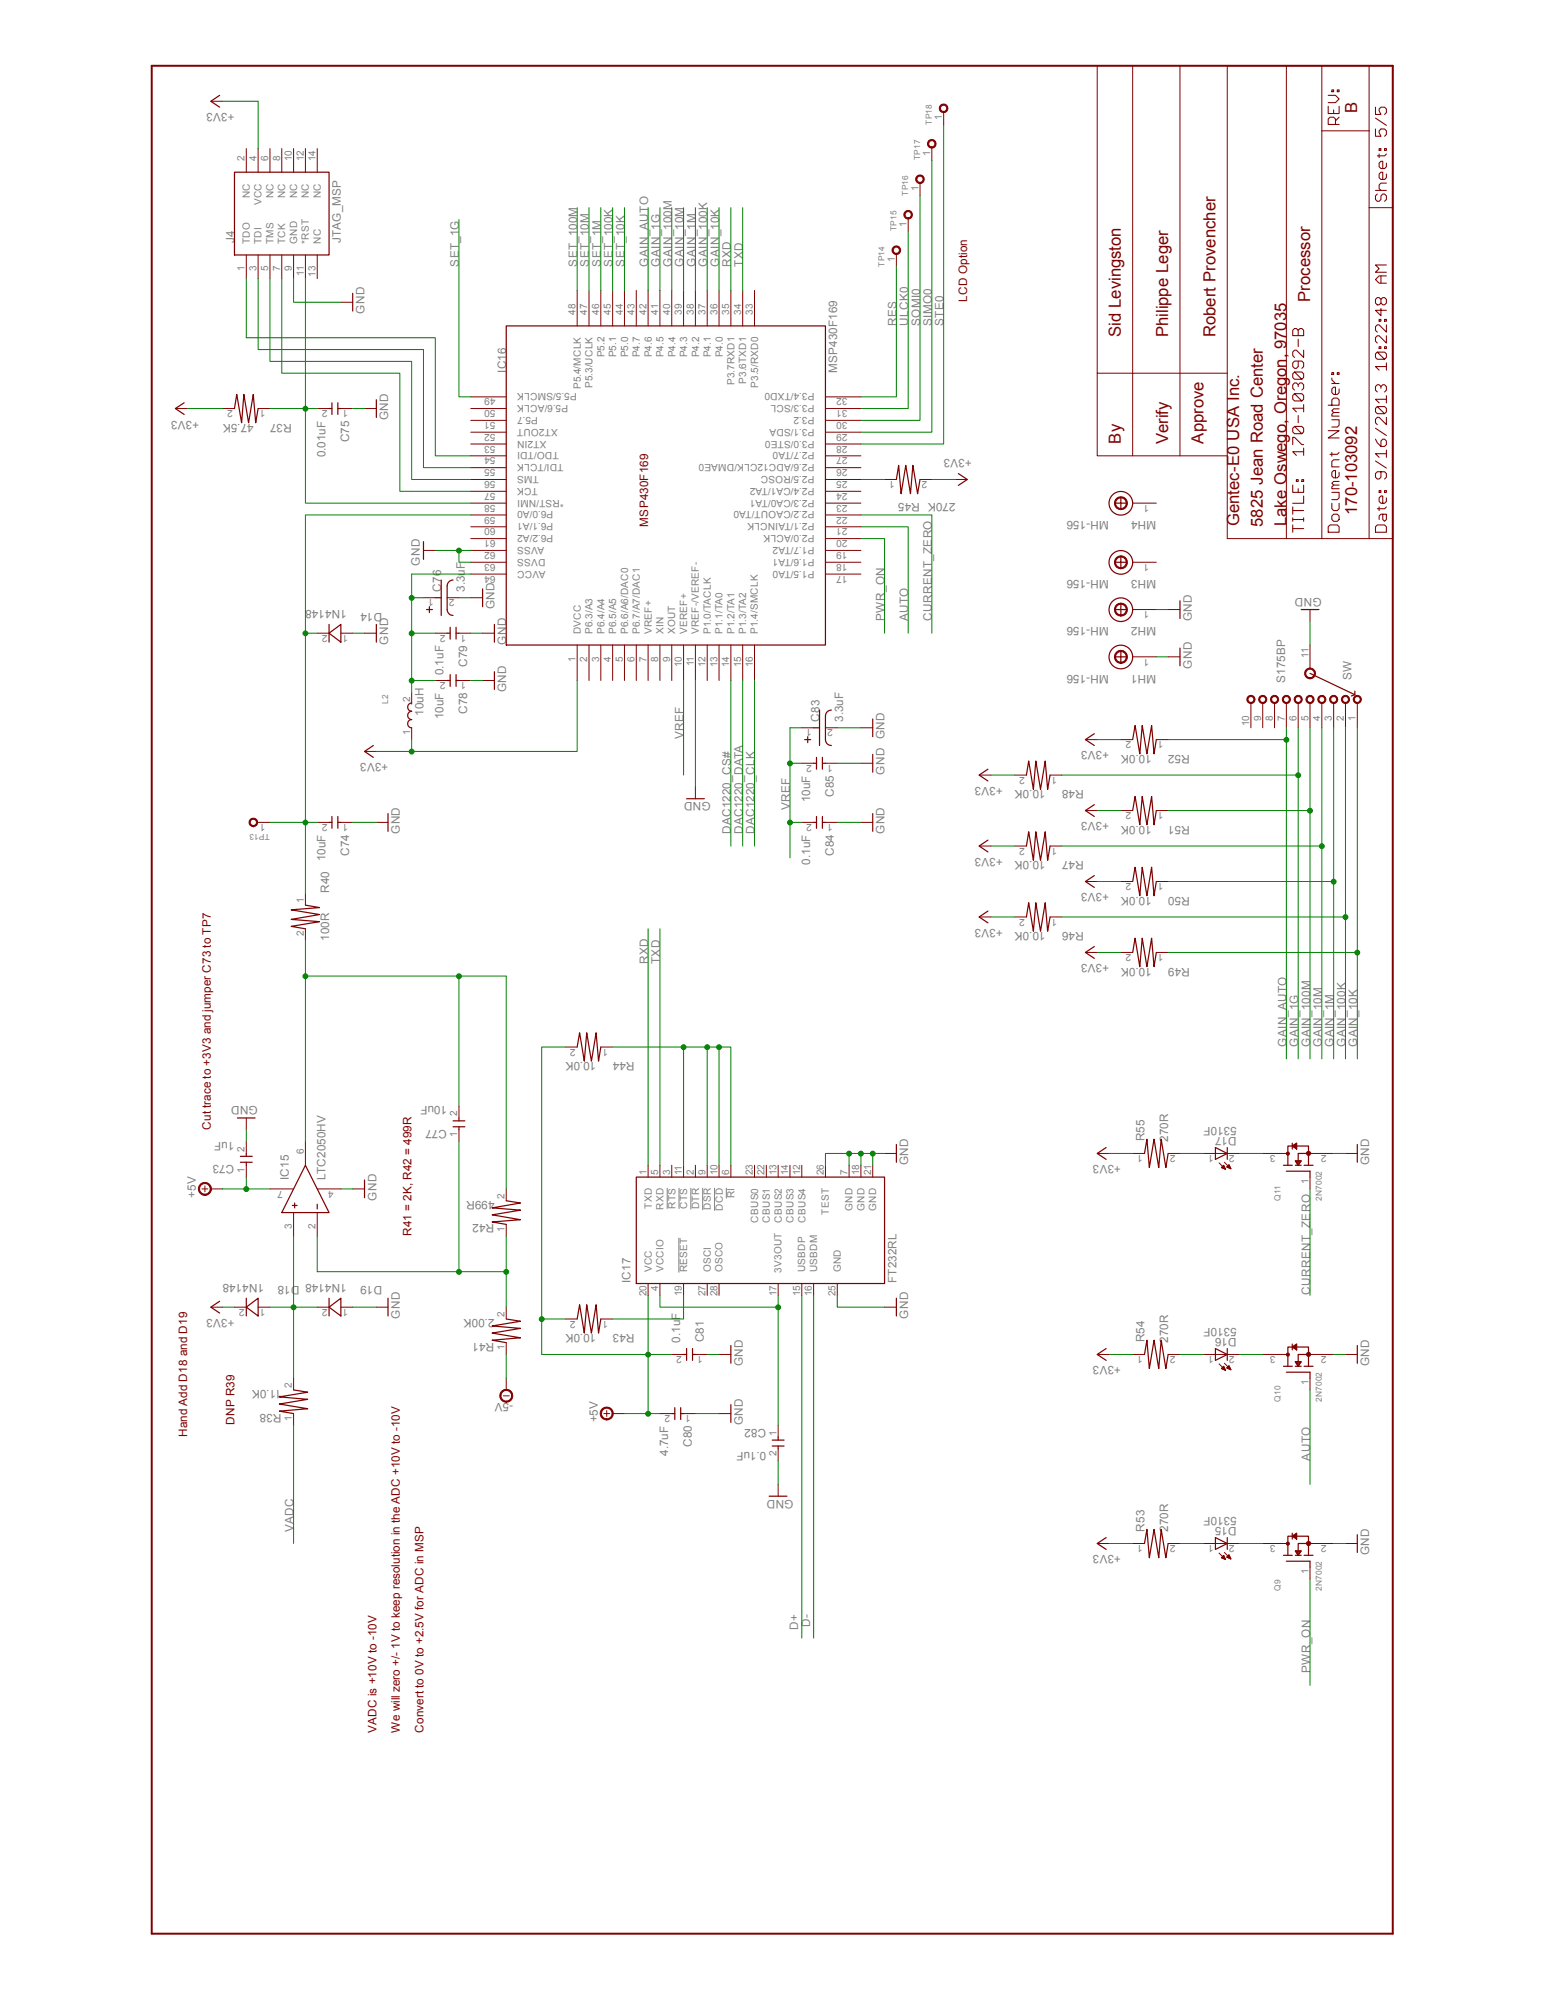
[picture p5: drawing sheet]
<svg xmlns="http://www.w3.org/2000/svg" width="216mm" height="279mm" viewBox="0 0 216 279" stroke-linecap="round" stroke-linejoin="round" font-family="sans-serif">
<defs><g id="words">
<g font-size="2.3" fill="#800000">
<text x="189.5" y="15.7" transform="rotate(-90 189.5 15.7)">B</text>
<text x="156.5" y="47.1" transform="rotate(-90 156.5 47.1)">Sid Levingston</text>
<text x="163.1" y="47.1" transform="rotate(-90 163.1 47.1)">Philippe Leger</text>
<text x="169.7" y="47.1" transform="rotate(-90 169.7 47.1)">Robert Provencher</text>
<text x="182.9" y="42.2" transform="rotate(-90 182.9 42.2)">Processor</text>
<text x="156.5" y="62" transform="rotate(-90 156.5 62)">By</text>
<text x="163.1" y="62" transform="rotate(-90 163.1 62)">Verify</text>
<text x="168.1" y="62" transform="rotate(-90 168.1 62)">Approve</text>
<text x="189.5" y="71.9" transform="rotate(-90 189.5 71.9)">170-103092</text>
<text x="173" y="73.5" transform="rotate(-90 173 73.5)">Gentec-E0 USA Inc.</text>
<text x="176.3" y="73.6" transform="rotate(-90 176.3 73.6)">5825 Jean Road Center</text>
<text x="179.6" y="73.5" transform="rotate(-90 179.6 73.5)">Lake Oswego, Oregon, 97035</text>
</g>
<g font-size="1.6" fill="#808080">
<text x="32.7" y="15.8" transform="rotate(-180 32.7 15.8)">+3V3</text>
<text x="32.7" y="33.9" transform="rotate(-90 32.7 33.9)">J4</text>
<text x="47.6" y="33.9" transform="rotate(-90 47.6 33.9)">JTAG_MSP</text>
<text x="64.1" y="37.2" transform="rotate(-90 64.1 37.2)">SET_1G</text>
<text x="80.6" y="37.2" transform="rotate(-90 80.6 37.2)">SET_100M</text>
<text x="82.3" y="37.2" transform="rotate(-90 82.3 37.2)">SET_10M</text>
<text x="83.9" y="37.2" transform="rotate(-90 83.9 37.2)">SET_1M</text>
<text x="85.6" y="37.2" transform="rotate(-90 85.6 37.2)">SET_100K</text>
<text x="87.2" y="37.2" transform="rotate(-90 87.2 37.2)">SET_10K</text>
<text x="90.5" y="37.2" transform="rotate(-90 90.5 37.2)">GAIN_AUTO</text>
<text x="92.2" y="37.2" transform="rotate(-90 92.2 37.2)">GAIN_1G</text>
<text x="93.8" y="37.2" transform="rotate(-90 93.8 37.2)">GAIN_100M</text>
<text x="95.5" y="37.2" transform="rotate(-90 95.5 37.2)">GAIN_10M</text>
<text x="97.1" y="37.2" transform="rotate(-90 97.1 37.2)">GAIN_1M</text>
<text x="98.8" y="37.2" transform="rotate(-90 98.8 37.2)">GAIN_100K</text>
<text x="100.4" y="37.2" transform="rotate(-90 100.4 37.2)">GAIN_10K</text>
<text x="102.1" y="37.2" transform="rotate(-90 102.1 37.2)">RXD</text>
<text x="103.7" y="37.2" transform="rotate(-90 103.7 37.2)">TXD</text>
<text x="50.9" y="43.8" transform="rotate(-90 50.9 43.8)">GND</text>
<text x="125.2" y="45.5" transform="rotate(-90 125.2 45.5)">RES</text>
<text x="126.8" y="45.5" transform="rotate(-90 126.8 45.5)">ULCK0</text>
<text x="128.5" y="45.5" transform="rotate(-90 128.5 45.5)">SOMI0</text>
<text x="130.1" y="45.5" transform="rotate(-90 130.1 45.5)">SIMO0</text>
<text x="131.8" y="45.5" transform="rotate(-90 131.8 45.5)">STE0</text>
<text x="70.7" y="52.1" transform="rotate(-90 70.7 52.1)">IC16</text>
<text x="116.9" y="52.1" transform="rotate(-90 116.9 52.1)">MSP430F169</text>
<text x="27.8" y="58.7" transform="rotate(-180 27.8 58.7)">+3V3</text>
<text x="35.4" y="59.2" transform="rotate(-180 35.4 59.2)">47.5K</text>
<text x="40.7" y="59.2" transform="rotate(-180 40.7 59.2)">R37</text>
<text x="54.2" y="58.7" transform="rotate(-90 54.2 58.7)">GND</text>
<text x="45.5" y="63.9" transform="rotate(-90 45.5 63.9)">0.01uF</text>
<text x="48.8" y="61.8" transform="rotate(-90 48.8 61.8)">C75</text>
<text x="135.7" y="64.1" transform="rotate(-180 135.7 64.1)">+3V3</text>
<text x="133.4" y="70.3" transform="rotate(-180 133.4 70.3)">270K R45</text>
<text x="154.9" y="72.7" transform="rotate(-180 154.9 72.7)">MH-156</text>
<text x="161.5" y="72.7" transform="rotate(-180 161.5 72.7)">MH4</text>
<text x="58.7" y="79" transform="rotate(-90 58.7 79)">GND</text>
<text x="61.6" y="82.6" transform="rotate(-90 61.6 82.6)">C76</text>
<text x="64.9" y="82.6" transform="rotate(-90 64.9 82.6)">3.3uF</text>
<text x="154.9" y="81" transform="rotate(-180 154.9 81)">MH-156</text>
<text x="161.5" y="81" transform="rotate(-180 161.5 81)">MH3</text>
<text x="184.6" y="83.5" transform="rotate(-180 184.6 83.5)">GND</text>
<text x="48.4" y="85.1" transform="rotate(-180 48.4 85.1)">1N4148</text>
<text x="53.4" y="85.5" transform="rotate(-180 53.4 85.5)">D14</text>
<text x="69" y="85.1" transform="rotate(-90 69 85.1)">GND</text>
<text x="123.5" y="86.7" transform="rotate(-90 123.5 86.7)">PWR_ON</text>
<text x="126.8" y="86.7" transform="rotate(-90 126.8 86.7)">AUTO</text>
<text x="130.1" y="86.7" transform="rotate(-90 130.1 86.7)">CURRENT_ZERO</text>
<text x="154.9" y="87.6" transform="rotate(-180 154.9 87.6)">MH-156</text>
<text x="161.5" y="87.6" transform="rotate(-180 161.5 87.6)">MH2</text>
<text x="166.4" y="86.7" transform="rotate(-90 166.4 86.7)">GND</text>
<text x="54.2" y="90" transform="rotate(-90 54.2 90)">GND</text>
<text x="62" y="94.3" transform="rotate(-90 62 94.3)">0.1uF</text>
<text x="65.3" y="93.1" transform="rotate(-90 65.3 93.1)">C79</text>
<text x="70.7" y="90" transform="rotate(-90 70.7 90)">GND</text>
<text x="154.9" y="94.2" transform="rotate(-180 154.9 94.2)">MH-156</text>
<text x="161.5" y="94.2" transform="rotate(-180 161.5 94.2)">MH1</text>
<text x="166.4" y="93.3" transform="rotate(-90 166.4 93.3)">GND</text>
<text x="179.5" y="95.3" transform="rotate(-90 179.5 95.3)">S175BP</text>
<text x="188.7" y="95" transform="rotate(-90 188.7 95)">SW</text>
<text x="59.1" y="100" transform="rotate(-90 59.1 100)">10uH</text>
<text x="62" y="100.5" transform="rotate(-90 62 100.5)">10uF</text>
<text x="65.3" y="99.7" transform="rotate(-90 65.3 99.7)">C78</text>
<text x="70.7" y="96.6" transform="rotate(-90 70.7 96.6)">GND</text>
<text x="114.4" y="100.8" transform="rotate(-90 114.4 100.8)">C83</text>
<text x="117.7" y="100.8" transform="rotate(-90 117.7 100.8)">3.3uF</text>
<text x="54.2" y="106.6" transform="rotate(-180 54.2 106.6)">+3V3</text>
<text x="95.5" y="103.3" transform="rotate(-90 95.5 103.3)">VREF</text>
<text x="123.5" y="103.3" transform="rotate(-90 123.5 103.3)">GND</text>
<text x="154.9" y="104.9" transform="rotate(-180 154.9 104.9)">+3V3</text>
<text x="160.8" y="105.4" transform="rotate(-180 160.8 105.4)">10.0K</text>
<text x="166.2" y="105.4" transform="rotate(-180 166.2 105.4)">R52</text>
<text x="99.3" y="112" transform="rotate(-180 99.3 112)">GND</text>
<text x="110.3" y="113.2" transform="rotate(-90 110.3 113.2)">VREF</text>
<text x="113.1" y="112" transform="rotate(-90 113.1 112)">10uF</text>
<text x="116.4" y="111.3" transform="rotate(-90 116.4 111.3)">C85</text>
<text x="123.5" y="108.2" transform="rotate(-90 123.5 108.2)">GND</text>
<text x="140" y="109.9" transform="rotate(-180 140 109.9)">+3V3</text>
<text x="146" y="110.4" transform="rotate(-180 146 110.4)">10.0K</text>
<text x="151.3" y="110.4" transform="rotate(-180 151.3 110.4)">R48</text>
<text x="48.8" y="119.5" transform="rotate(-90 48.8 119.5)">C74</text>
<text x="55.8" y="116.5" transform="rotate(-90 55.8 116.5)">GND</text>
<text x="102.1" y="116.5" transform="rotate(-90 102.1 116.5)">DAC1220_CS#</text>
<text x="103.7" y="116.5" transform="rotate(-90 103.7 116.5)">DAC1220_DATA</text>
<text x="105.4" y="116.5" transform="rotate(-90 105.4 116.5)">DAC1220_CLK</text>
<text x="116.4" y="119.5" transform="rotate(-90 116.4 119.5)">C84</text>
<text x="123.5" y="116.5" transform="rotate(-90 123.5 116.5)">GND</text>
<text x="140" y="119.8" transform="rotate(-180 140 119.8)">+3V3</text>
<text x="154.9" y="114.8" transform="rotate(-180 154.9 114.8)">+3V3</text>
<text x="160.8" y="115.3" transform="rotate(-180 160.8 115.3)">10.0K</text>
<text x="166.2" y="115.3" transform="rotate(-180 166.2 115.3)">R51</text>
<text x="45.5" y="120.3" transform="rotate(-90 45.5 120.3)">10uF</text>
<text x="46" y="124.7" transform="rotate(-90 46 124.7)">R40</text>
<text x="113.1" y="120.7" transform="rotate(-90 113.1 120.7)">0.1uF</text>
<text x="146" y="120.3" transform="rotate(-180 146 120.3)">10.0K</text>
<text x="151.3" y="120.3" transform="rotate(-180 151.3 120.3)">R47</text>
<text x="154.9" y="124.7" transform="rotate(-180 154.9 124.7)">+3V3</text>
<text x="160.8" y="125.2" transform="rotate(-180 160.8 125.2)">10.0K</text>
<text x="166.2" y="125.2" transform="rotate(-180 166.2 125.2)">R50</text>
<text x="46" y="131.3" transform="rotate(-90 46 131.3)">100R</text>
<text x="140" y="129.7" transform="rotate(-180 140 129.7)">+3V3</text>
<text x="146" y="130.2" transform="rotate(-180 146 130.2)">10.0K</text>
<text x="151.3" y="130.2" transform="rotate(-180 151.3 130.2)">R46</text>
<text x="90.5" y="134.6" transform="rotate(-90 90.5 134.6)">RXD</text>
<text x="92.2" y="134.6" transform="rotate(-90 92.2 134.6)">TXD</text>
<text x="154.9" y="134.6" transform="rotate(-180 154.9 134.6)">+3V3</text>
<text x="160.8" y="135.1" transform="rotate(-180 160.8 135.1)">10.0K</text>
<text x="166.2" y="135.1" transform="rotate(-180 166.2 135.1)">R49</text>
<text x="83.3" y="148.3" transform="rotate(-180 83.3 148.3)">10.0K</text>
<text x="88.6" y="148.3" transform="rotate(-180 88.6 148.3)">R44</text>
<text x="179.6" y="146.2" transform="rotate(-90 179.6 146.2)">GAIN_AUTO</text>
<text x="181.3" y="146.2" transform="rotate(-90 181.3 146.2)">GAIN_1G</text>
<text x="182.9" y="146.2" transform="rotate(-90 182.9 146.2)">GAIN_100M</text>
<text x="184.6" y="146.2" transform="rotate(-90 184.6 146.2)">GAIN_10M</text>
<text x="186.2" y="146.2" transform="rotate(-90 186.2 146.2)">GAIN_1M</text>
<text x="187.9" y="146.2" transform="rotate(-90 187.9 146.2)">GAIN_100K</text>
<text x="189.5" y="146.2" transform="rotate(-90 189.5 146.2)">GAIN_10K</text>
<text x="36" y="154.5" transform="rotate(-180 36 154.5)">GND</text>
<text x="62.4" y="154.5" transform="rotate(-180 62.4 154.5)">10uF</text>
<text x="32.7" y="159.4" transform="rotate(-180 32.7 159.4)">1uF</text>
<text x="62.4" y="157.8" transform="rotate(-180 62.4 157.8)">C77</text>
<text x="159.8" y="159.4" transform="rotate(-90 159.8 159.4)">R55</text>
<text x="163.1" y="159.4" transform="rotate(-90 163.1 159.4)">270R</text>
<text x="172.7" y="158.8" transform="rotate(-180 172.7 158.8)">D17</text>
<text x="172.7" y="157.3" transform="rotate(-180 172.7 157.3)">5310F</text>
<text x="27.4" y="167.2" transform="rotate(-90 27.4 167.2)">+5V</text>
<text x="32.7" y="162.7" transform="rotate(-180 32.7 162.7)">C73</text>
<text x="40.3" y="164.8" transform="rotate(-90 40.3 164.8)">IC15</text>
<text x="45.4" y="164.8" transform="rotate(-90 45.4 164.8)">LTC2050HV</text>
<text x="52.6" y="167.6" transform="rotate(-90 52.6 167.6)">GND</text>
<text x="69" y="167.7" transform="rotate(-180 69 167.7)">499R</text>
<text x="126.8" y="162.7" transform="rotate(-90 126.8 162.7)">GND</text>
<text x="156.5" y="162.7" transform="rotate(-180 156.5 162.7)">+3V3</text>
<text x="191.2" y="162.7" transform="rotate(-90 191.2 162.7)">GND</text>
<text x="69" y="171" transform="rotate(-180 69 171)">R42</text>
<text x="36.9" y="179.2" transform="rotate(-180 36.9 179.2)">1N4148</text>
<text x="48.4" y="179.2" transform="rotate(-180 48.4 179.2)">1N4148 D18</text>
<text x="53.4" y="179.6" transform="rotate(-180 53.4 179.6)">D19</text>
<text x="88" y="179.2" transform="rotate(-90 88 179.2)">IC17</text>
<text x="125.2" y="179.2" transform="rotate(-90 125.2 179.2)">FT232RL</text>
<text x="32.7" y="184.2" transform="rotate(-180 32.7 184.2)">+3V3</text>
<text x="55.8" y="184.1" transform="rotate(-90 55.8 184.1)">GND</text>
<text x="69" y="184.2" transform="rotate(-180 69 184.2)">2.00K</text>
<text x="126.8" y="184.1" transform="rotate(-90 126.8 184.1)">GND</text>
<text x="172.7" y="185.4" transform="rotate(-180 172.7 185.4)">5310F</text>
<text x="182.9" y="180.8" transform="rotate(-90 182.9 180.8)">CURRENT_ZERO</text>
<text x="69" y="187.5" transform="rotate(-180 69 187.5)">R41</text>
<text x="83.3" y="186.3" transform="rotate(-180 83.3 186.3)">10.0K</text>
<text x="88.6" y="186.3" transform="rotate(-180 88.6 186.3)">R43</text>
<text x="95" y="187.5" transform="rotate(-90 95 187.5)">0.1uF</text>
<text x="98.3" y="187.5" transform="rotate(-90 98.3 187.5)">C81</text>
<text x="103.7" y="190.8" transform="rotate(-90 103.7 190.8)">GND</text>
<text x="156.5" y="190.8" transform="rotate(-180 156.5 190.8)">+3V3</text>
<text x="159.8" y="187.5" transform="rotate(-90 159.8 187.5)">R54</text>
<text x="163.1" y="187.5" transform="rotate(-90 163.1 187.5)">270R</text>
<text x="172.7" y="186.8" transform="rotate(-180 172.7 186.8)">D16</text>
<text x="191.2" y="190.8" transform="rotate(-90 191.2 190.8)">GND</text>
<text x="39.3" y="197.4" transform="rotate(-180 39.3 197.4)">R38</text>
<text x="39.3" y="194.1" transform="rotate(-180 39.3 194.1)">11.0K</text>
<text x="71.6" y="196" transform="rotate(-180 71.6 196)">-5V</text>
<text x="83.5" y="198.6" transform="rotate(-90 83.5 198.6)">+5V</text>
<text x="93.3" y="203.3" transform="rotate(-90 93.3 203.3)">4.7uF</text>
<text x="96.6" y="202.1" transform="rotate(-90 96.6 202.1)">C80</text>
<text x="103.7" y="199" transform="rotate(-90 103.7 199)">GND</text>
<text x="107" y="199.5" transform="rotate(-180 107 199.5)">C82</text>
<text x="107" y="202.8" transform="rotate(-180 107 202.8)">0.1uF</text>
<text x="182.9" y="203.9" transform="rotate(-90 182.9 203.9)">AUTO</text>
<text x="110.8" y="209.4" transform="rotate(-180 110.8 209.4)">GND</text>
<text x="41" y="213.8" transform="rotate(-90 41 213.8)">VADC</text>
<text x="159.8" y="213.8" transform="rotate(-90 159.8 213.8)">R53</text>
<text x="163.1" y="213.9" transform="rotate(-90 163.1 213.9)">270R</text>
<text x="172.7" y="213.2" transform="rotate(-180 172.7 213.2)">D15</text>
<text x="172.7" y="211.8" transform="rotate(-180 172.7 211.8)">5310F</text>
<text x="156.5" y="217.2" transform="rotate(-180 156.5 217.2)">+3V3</text>
<text x="191.2" y="217.1" transform="rotate(-90 191.2 217.1)">GND</text>
<text x="111.5" y="227.6" transform="rotate(-90 111.5 227.6)">D+</text>
<text x="113.1" y="227.2" transform="rotate(-90 113.1 227.2)">D-</text>
<text x="182.9" y="233.7" transform="rotate(-90 182.9 233.7)">PWR_ON</text>
</g>
<g font-size="1.6" fill="#800000">
<text x="135.1" y="42.2" transform="rotate(-90 135.1 42.2)">LCD Option</text>
<text x="90.5" y="73.5" transform="rotate(-90 90.5 73.5)">MSP430F169</text>
<text x="29.4" y="157.7" transform="rotate(-90 29.4 157.7)">Cut trace to +3V3 and jumper C73 to TP7</text>
<text x="57.5" y="172.6" transform="rotate(-90 57.5 172.6)">R41 = 2K, R42 = 499R</text>
<text x="26.1" y="200.7" transform="rotate(-90 26.1 200.7)">Hand Add D18 and D19</text>
<text x="32.7" y="199" transform="rotate(-90 32.7 199)">DNP R39</text>
<text x="52.6" y="241.9" transform="rotate(-90 52.6 241.9)">VADC is +10V to -10V</text>
<text x="55.8" y="241.9" transform="rotate(-90 55.8 241.9)">We will zero +/- 1V to keep resolution in the ADC +10V to -10V</text>
<text x="59.1" y="241.9" transform="rotate(-90 59.1 241.9)">Convert to 0V to +2.5V for ADC in MSP</text>
</g>
<g font-size="1.4" fill="#808080">
<text x="131.6" y="16.8" transform="rotate(-90 131.6 16.8)">1</text>
<text x="34.2" y="22.5" transform="rotate(-90 34.2 22.5)">2</text>
<text x="35.8" y="22.5" transform="rotate(-90 35.8 22.5)">4</text>
<text x="37.5" y="22.5" transform="rotate(-90 37.5 22.5)">6</text>
<text x="39.1" y="22.5" transform="rotate(-90 39.1 22.5)">8</text>
<text x="40.8" y="22.5" transform="rotate(-90 40.8 22.5)">10</text>
<text x="42.4" y="22.5" transform="rotate(-90 42.4 22.5)">12</text>
<text x="44.1" y="22.5" transform="rotate(-90 44.1 22.5)">14</text>
<text x="129.9" y="21.8" transform="rotate(-90 129.9 21.8)">1</text>
<text x="34.9" y="27.7" transform="rotate(-90 34.9 27.7)">NC</text>
<text x="36.5" y="28.6" transform="rotate(-90 36.5 28.6)">VCC</text>
<text x="38.2" y="27.7" transform="rotate(-90 38.2 27.7)">NC</text>
<text x="39.8" y="27.7" transform="rotate(-90 39.8 27.7)">NC</text>
<text x="41.5" y="27.7" transform="rotate(-90 41.5 27.7)">NC</text>
<text x="43.1" y="27.7" transform="rotate(-90 43.1 27.7)">NC</text>
<text x="44.8" y="27.7" transform="rotate(-90 44.8 27.7)">NC</text>
<text x="128.2" y="26.7" transform="rotate(-90 128.2 26.7)">1</text>
<text x="34.9" y="34.1" transform="rotate(-90 34.9 34.1)">TDO</text>
<text x="36.5" y="34.1" transform="rotate(-90 36.5 34.1)">TDI</text>
<text x="38.2" y="34.1" transform="rotate(-90 38.2 34.1)">TMS</text>
<text x="39.8" y="34.1" transform="rotate(-90 39.8 34.1)">TCK</text>
<text x="41.5" y="34.1" transform="rotate(-90 41.5 34.1)">GND</text>
<text x="43.1" y="34.1" transform="rotate(-90 43.1 34.1)">*RST</text>
<text x="44.8" y="34.1" transform="rotate(-90 44.8 34.1)">NC</text>
<text x="126.6" y="31.7" transform="rotate(-90 126.6 31.7)">1</text>
<text x="34.2" y="37.9" transform="rotate(-90 34.2 37.9)">1</text>
<text x="35.8" y="37.9" transform="rotate(-90 35.8 37.9)">3</text>
<text x="37.5" y="37.9" transform="rotate(-90 37.5 37.9)">5</text>
<text x="39.1" y="37.9" transform="rotate(-90 39.1 37.9)">7</text>
<text x="40.8" y="37.9" transform="rotate(-90 40.8 37.9)">9</text>
<text x="42.4" y="38.6" transform="rotate(-90 42.4 38.6)">11</text>
<text x="44.1" y="38.7" transform="rotate(-90 44.1 38.7)">13</text>
<text x="124.9" y="36.6" transform="rotate(-90 124.9 36.6)">1</text>
<text x="80.4" y="44" transform="rotate(-90 80.4 44)">48</text>
<text x="82" y="44" transform="rotate(-90 82 44)">47</text>
<text x="83.7" y="44" transform="rotate(-90 83.7 44)">46</text>
<text x="85.3" y="44" transform="rotate(-90 85.3 44)">45</text>
<text x="87" y="44" transform="rotate(-90 87 44)">44</text>
<text x="88.6" y="44" transform="rotate(-90 88.6 44)">43</text>
<text x="90.3" y="44" transform="rotate(-90 90.3 44)">42</text>
<text x="91.9" y="44" transform="rotate(-90 91.9 44)">41</text>
<text x="93.6" y="44" transform="rotate(-90 93.6 44)">40</text>
<text x="95.2" y="44" transform="rotate(-90 95.2 44)">39</text>
<text x="96.9" y="44" transform="rotate(-90 96.9 44)">38</text>
<text x="98.5" y="44" transform="rotate(-90 98.5 44)">37</text>
<text x="100.2" y="44" transform="rotate(-90 100.2 44)">36</text>
<text x="101.8" y="44" transform="rotate(-90 101.8 44)">35</text>
<text x="103.5" y="44" transform="rotate(-90 103.5 44)">34</text>
<text x="105.1" y="44" transform="rotate(-90 105.1 44)">33</text>
<text x="84.4" y="49.9" transform="rotate(-90 84.4 49.9)">P5.2</text>
<text x="86.1" y="49.9" transform="rotate(-90 86.1 49.9)">P5.1</text>
<text x="87.7" y="49.9" transform="rotate(-90 87.7 49.9)">P5.0</text>
<text x="89.4" y="49.9" transform="rotate(-90 89.4 49.9)">P4.7</text>
<text x="91" y="49.9" transform="rotate(-90 91 49.9)">P4.6</text>
<text x="92.7" y="49.9" transform="rotate(-90 92.7 49.9)">P4.5</text>
<text x="94.3" y="49.9" transform="rotate(-90 94.3 49.9)">P4.4</text>
<text x="96" y="49.9" transform="rotate(-90 96 49.9)">P4.3</text>
<text x="97.6" y="49.9" transform="rotate(-90 97.6 49.9)">P4.2</text>
<text x="99.3" y="49.9" transform="rotate(-90 99.3 49.9)">P4.1</text>
<text x="100.9" y="49.9" transform="rotate(-90 100.9 49.9)">P4.0</text>
<text x="102.6" y="53.8" transform="rotate(-90 102.6 53.8)">P3.7RXD1</text>
<text x="104.2" y="53.6" transform="rotate(-90 104.2 53.6)">P3.6TXD1</text>
<text x="32.5" y="57.3" transform="rotate(-180 32.5 57.3)">2</text>
<text x="37.1" y="57.3" transform="rotate(-180 37.1 57.3)">1</text>
<text x="45.7" y="57.3" transform="rotate(-180 45.7 57.3)">2</text>
<text x="48.6" y="57.3" transform="rotate(-180 48.6 57.3)">1</text>
<text x="69.2" y="58.9" transform="rotate(-180 69.2 58.9)">51</text>
<text x="69.2" y="55.6" transform="rotate(-180 69.2 55.6)">49</text>
<text x="69.2" y="57.3" transform="rotate(-180 69.2 57.3)">50</text>
<text x="75.1" y="58.2" transform="rotate(-180 75.1 58.2)">P5.7</text>
<text x="77.9" y="59.9" transform="rotate(-180 77.9 59.9)">XT2OUT</text>
<text x="79.3" y="56.6" transform="rotate(-180 79.3 56.6)">P5.6/ACLK</text>
<text x="80.5" y="54.9" transform="rotate(-180 80.5 54.9)">P5.5/SMCLK</text>
<text x="81.1" y="54.4" transform="rotate(-90 81.1 54.4)">P5.4/MCLK</text>
<text x="82.8" y="54.2" transform="rotate(-90 82.8 54.2)">P5.3/UCLK</text>
<text x="105.9" y="54.1" transform="rotate(-90 105.9 54.1)">P3.5/RXD0</text>
<text x="113.7" y="59.9" transform="rotate(-180 113.7 59.9)">P3.1/SDA</text>
<text x="113.7" y="58.2" transform="rotate(-180 113.7 58.2)">P3.2</text>
<text x="113.7" y="56.6" transform="rotate(-180 113.7 56.6)">P3.3/SCL</text>
<text x="113.7" y="54.9" transform="rotate(-180 113.7 54.9)">P3.4/TXD0</text>
<text x="118.4" y="58.9" transform="rotate(-180 118.4 58.9)">30</text>
<text x="118.4" y="57.3" transform="rotate(-180 118.4 57.3)">31</text>
<text x="118.4" y="55.6" transform="rotate(-180 118.4 55.6)">32</text>
<text x="69.2" y="60.6" transform="rotate(-180 69.2 60.6)">52</text>
<text x="69.2" y="62.2" transform="rotate(-180 69.2 62.2)">53</text>
<text x="69.2" y="63.9" transform="rotate(-180 69.2 63.9)">54</text>
<text x="69.2" y="65.5" transform="rotate(-180 69.2 65.5)">55</text>
<text x="76.3" y="61.5" transform="rotate(-180 76.3 61.5)">XT2IN</text>
<text x="78" y="63.2" transform="rotate(-180 78 63.2)">TDO/TDI</text>
<text x="78.7" y="64.8" transform="rotate(-180 78.7 64.8)">TDI/TCLK</text>
<text x="113.7" y="64.8" transform="rotate(-180 113.7 64.8)">P2.6/ADC12CLK/DMAE0</text>
<text x="113.7" y="63.2" transform="rotate(-180 113.7 63.2)">P2.7/TA0</text>
<text x="113.7" y="61.5" transform="rotate(-180 113.7 61.5)">P3.0/STE0</text>
<text x="118.4" y="65.5" transform="rotate(-180 118.4 65.5)">26</text>
<text x="118.4" y="63.9" transform="rotate(-180 118.4 63.9)">27</text>
<text x="118.4" y="62.2" transform="rotate(-180 118.4 62.2)">28</text>
<text x="118.4" y="60.6" transform="rotate(-180 118.4 60.6)">29</text>
<text x="69.2" y="67.2" transform="rotate(-180 69.2 67.2)">56</text>
<text x="69.2" y="68.8" transform="rotate(-180 69.2 68.8)">57</text>
<text x="69.2" y="70.5" transform="rotate(-180 69.2 70.5)">58</text>
<text x="75.1" y="68.1" transform="rotate(-180 75.1 68.1)">TCK</text>
<text x="75.3" y="66.5" transform="rotate(-180 75.3 66.5)">TMS</text>
<text x="77.3" y="71.4" transform="rotate(-180 77.3 71.4)">P6.0/A0</text>
<text x="78.8" y="69.8" transform="rotate(-180 78.8 69.8)">*RST/NMI</text>
<text x="113.7" y="71.4" transform="rotate(-180 113.7 71.4)">P2.2/CAOUT/TA0</text>
<text x="113.7" y="69.8" transform="rotate(-180 113.7 69.8)">P2.3/CA0/TA1</text>
<text x="113.7" y="68.1" transform="rotate(-180 113.7 68.1)">P2.4/CA1/TA2</text>
<text x="113.7" y="66.5" transform="rotate(-180 113.7 66.5)">P2.5/ROSC</text>
<text x="118.4" y="70.5" transform="rotate(-180 118.4 70.5)">23</text>
<text x="118.4" y="68.8" transform="rotate(-180 118.4 68.8)">24</text>
<text x="118.4" y="67.2" transform="rotate(-180 118.4 67.2)">25</text>
<text x="124.9" y="67.2" transform="rotate(-180 124.9 67.2)">1</text>
<text x="129.5" y="67.2" transform="rotate(-180 129.5 67.2)">2</text>
<text x="160.5" y="70.5" transform="rotate(-180 160.5 70.5)">1</text>
<text x="69.2" y="72.1" transform="rotate(-180 69.2 72.1)">59</text>
<text x="69.2" y="73.8" transform="rotate(-180 69.2 73.8)">60</text>
<text x="69.2" y="75.4" transform="rotate(-180 69.2 75.4)">61</text>
<text x="69.2" y="77.1" transform="rotate(-180 69.2 77.1)">62</text>
<text x="76" y="76.4" transform="rotate(-180 76 76.4)">AVSS</text>
<text x="77.3" y="73.1" transform="rotate(-180 77.3 73.1)">P6.1/A1</text>
<text x="77.3" y="74.7" transform="rotate(-180 77.3 74.7)">P6.2/A2</text>
<text x="113.7" y="76.4" transform="rotate(-180 113.7 76.4)">P1.7/TA2</text>
<text x="113.7" y="74.7" transform="rotate(-180 113.7 74.7)">P2.0/ACLK</text>
<text x="113.7" y="73.1" transform="rotate(-180 113.7 73.1)">P2.1/TAINCLK</text>
<text x="118.4" y="77.1" transform="rotate(-180 118.4 77.1)">19</text>
<text x="118.4" y="75.4" transform="rotate(-180 118.4 75.4)">20</text>
<text x="118.4" y="73.8" transform="rotate(-180 118.4 73.8)">21</text>
<text x="118.4" y="72.1" transform="rotate(-180 118.4 72.1)">22</text>
<text x="60.6" y="83.7" transform="rotate(-180 60.6 83.7)">1</text>
<text x="63.5" y="83.7" transform="rotate(-180 63.5 83.7)">2</text>
<text x="69.2" y="78.7" transform="rotate(-180 69.2 78.7)">63</text>
<text x="69.2" y="80.4" transform="rotate(-180 69.2 80.4)">64</text>
<text x="76.2" y="79.7" transform="rotate(-180 76.2 79.7)">AVCC</text>
<text x="76.2" y="78" transform="rotate(-180 76.2 78)">DVSS</text>
<text x="113.7" y="79.7" transform="rotate(-180 113.7 79.7)">P1.5/TA0</text>
<text x="113.7" y="78" transform="rotate(-180 113.7 78)">P1.6/TA1</text>
<text x="118.4" y="80.4" transform="rotate(-180 118.4 80.4)">17</text>
<text x="118.4" y="78.7" transform="rotate(-180 118.4 78.7)">18</text>
<text x="160.5" y="78.7" transform="rotate(-180 160.5 78.7)">1</text>
<text x="45.7" y="88.6" transform="rotate(-180 45.7 88.6)">2</text>
<text x="48.6" y="88.6" transform="rotate(-180 48.6 88.6)">1</text>
<text x="62.2" y="88.6" transform="rotate(-180 62.2 88.6)">2</text>
<text x="65.1" y="88.6" transform="rotate(-180 65.1 88.6)">1</text>
<text x="81.1" y="88.5" transform="rotate(-90 81.1 88.5)">DVCC</text>
<text x="82.8" y="88.5" transform="rotate(-90 82.8 88.5)">P6.3/A3</text>
<text x="84.4" y="88.5" transform="rotate(-90 84.4 88.5)">P6.4/A4</text>
<text x="86.1" y="88.5" transform="rotate(-90 86.1 88.5)">P6.5/A5</text>
<text x="87.7" y="88.5" transform="rotate(-90 87.7 88.5)">P6.6/A6/DAC0</text>
<text x="89.4" y="88.5" transform="rotate(-90 89.4 88.5)">P6.7/A7/DAC1</text>
<text x="91" y="88.5" transform="rotate(-90 91 88.5)">VREF+</text>
<text x="92.7" y="88.5" transform="rotate(-90 92.7 88.5)">XIN</text>
<text x="94.3" y="88.5" transform="rotate(-90 94.3 88.5)">XOUT</text>
<text x="95.9" y="88.5" transform="rotate(-90 95.9 88.5)">VEREF+</text>
<text x="97.6" y="88.5" transform="rotate(-90 97.6 88.5)">VREF-/VEREF-</text>
<text x="99.2" y="88.5" transform="rotate(-90 99.2 88.5)">P1.0/TACLK</text>
<text x="100.9" y="88.5" transform="rotate(-90 100.9 88.5)">P1.1/TA0</text>
<text x="102.6" y="88.5" transform="rotate(-90 102.6 88.5)">P1.2/TA1</text>
<text x="104.2" y="88.5" transform="rotate(-90 104.2 88.5)">P1.3/TA2</text>
<text x="105.9" y="88.5" transform="rotate(-90 105.9 88.5)">P1.4/SMCLK</text>
<text x="160.5" y="85.3" transform="rotate(-180 160.5 85.3)">1</text>
<text x="62.2" y="95.2" transform="rotate(-180 62.2 95.2)">2</text>
<text x="65.1" y="95.2" transform="rotate(-180 65.1 95.2)">1</text>
<text x="80.4" y="92.4" transform="rotate(-90 80.4 92.4)">1</text>
<text x="82" y="92.4" transform="rotate(-90 82 92.4)">2</text>
<text x="83.7" y="92.4" transform="rotate(-90 83.7 92.4)">3</text>
<text x="85.3" y="92.4" transform="rotate(-90 85.3 92.4)">4</text>
<text x="87" y="92.4" transform="rotate(-90 87 92.4)">5</text>
<text x="88.6" y="92.4" transform="rotate(-90 88.6 92.4)">6</text>
<text x="90.3" y="92.4" transform="rotate(-90 90.3 92.4)">7</text>
<text x="91.9" y="92.4" transform="rotate(-90 91.9 92.4)">8</text>
<text x="93.6" y="92.4" transform="rotate(-90 93.6 92.4)">9</text>
<text x="95.2" y="93.2" transform="rotate(-90 95.2 93.2)">10</text>
<text x="96.9" y="93" transform="rotate(-90 96.9 93)">11</text>
<text x="98.5" y="93.2" transform="rotate(-90 98.5 93.2)">12</text>
<text x="100.2" y="93.2" transform="rotate(-90 100.2 93.2)">13</text>
<text x="101.8" y="93.2" transform="rotate(-90 101.8 93.2)">14</text>
<text x="103.5" y="93.2" transform="rotate(-90 103.5 93.2)">15</text>
<text x="105.1" y="93.2" transform="rotate(-90 105.1 93.2)">16</text>
<text x="160.5" y="91.9" transform="rotate(-180 160.5 91.9)">1</text>
<text x="182.7" y="91.9" transform="rotate(-90 182.7 91.9)">11</text>
<text x="57.3" y="98.1" transform="rotate(-90 57.3 98.1)">2</text>
<text x="113.4" y="101.9" transform="rotate(-180 113.4 101.9)">1</text>
<text x="116.3" y="101.9" transform="rotate(-180 116.3 101.9)">2</text>
<text x="174.5" y="101.4" transform="rotate(-90 174.5 101.4)">10</text>
<text x="176.1" y="100.6" transform="rotate(-90 176.1 100.6)">9</text>
<text x="177.8" y="100.6" transform="rotate(-90 177.8 100.6)">8</text>
<text x="179.4" y="100.6" transform="rotate(-90 179.4 100.6)">7</text>
<text x="181.1" y="100.6" transform="rotate(-90 181.1 100.6)">6</text>
<text x="182.7" y="100.6" transform="rotate(-90 182.7 100.6)">5</text>
<text x="184.4" y="100.6" transform="rotate(-90 184.4 100.6)">4</text>
<text x="186" y="100.6" transform="rotate(-90 186 100.6)">3</text>
<text x="187.7" y="100.6" transform="rotate(-90 187.7 100.6)">2</text>
<text x="189.3" y="100.6" transform="rotate(-90 189.3 100.6)">1</text>
<text x="57.3" y="102.6" transform="rotate(-90 57.3 102.6)">1</text>
<text x="113.4" y="106.8" transform="rotate(-180 113.4 106.8)">2</text>
<text x="116.3" y="106.8" transform="rotate(-180 116.3 106.8)">1</text>
<text x="157.9" y="103.5" transform="rotate(-180 157.9 103.5)">2</text>
<text x="162.5" y="103.5" transform="rotate(-180 162.5 103.5)">1</text>
<text x="143.1" y="108.5" transform="rotate(-180 143.1 108.5)">2</text>
<text x="147.6" y="108.5" transform="rotate(-180 147.6 108.5)">1</text>
<text x="157.9" y="113.4" transform="rotate(-180 157.9 113.4)">2</text>
<text x="162.5" y="113.4" transform="rotate(-180 162.5 113.4)">1</text>
<text x="37.1" y="115.1" transform="rotate(-180 37.1 115.1)">1</text>
<text x="45.7" y="115.1" transform="rotate(-180 45.7 115.1)">2</text>
<text x="48.6" y="115.1" transform="rotate(-180 48.6 115.1)">1</text>
<text x="113.4" y="115.1" transform="rotate(-180 113.4 115.1)">2</text>
<text x="116.3" y="115.1" transform="rotate(-180 116.3 115.1)">1</text>
<text x="143.1" y="118.4" transform="rotate(-180 143.1 118.4)">2</text>
<text x="147.6" y="118.4" transform="rotate(-180 147.6 118.4)">1</text>
<text x="157.9" y="123.3" transform="rotate(-180 157.9 123.3)">2</text>
<text x="162.5" y="123.3" transform="rotate(-180 162.5 123.3)">1</text>
<text x="42.4" y="130.7" transform="rotate(-90 42.4 130.7)">2</text>
<text x="42.4" y="126.2" transform="rotate(-90 42.4 126.2)">1</text>
<text x="143.1" y="128.3" transform="rotate(-180 143.1 128.3)">2</text>
<text x="147.6" y="128.3" transform="rotate(-180 147.6 128.3)">1</text>
<text x="157.9" y="133.2" transform="rotate(-180 157.9 133.2)">2</text>
<text x="162.5" y="133.2" transform="rotate(-180 162.5 133.2)">1</text>
<text x="80.4" y="146.4" transform="rotate(-180 80.4 146.4)">2</text>
<text x="84.9" y="146.4" transform="rotate(-180 84.9 146.4)">1</text>
<text x="63.9" y="155.9" transform="rotate(-90 63.9 155.9)">2</text>
<text x="34.2" y="160.8" transform="rotate(-90 34.2 160.8)">2</text>
<text x="42.4" y="161.2" transform="rotate(-90 42.4 161.2)">6</text>
<text x="63.9" y="158.8" transform="rotate(-90 63.9 158.8)">1</text>
<text x="159.6" y="161.3" transform="rotate(-180 159.6 161.3)">1</text>
<text x="164.1" y="161.3" transform="rotate(-180 164.1 161.3)">2</text>
<text x="169.5" y="161.3" transform="rotate(-180 169.5 161.3)">1</text>
<text x="172.4" y="161.3" transform="rotate(-180 172.4 161.3)">2</text>
<text x="178.1" y="161.3" transform="rotate(-180 178.1 161.3)">3</text>
<text x="185.3" y="161.3" transform="rotate(-180 185.3 161.3)">2</text>
<text x="34.2" y="163.7" transform="rotate(-90 34.2 163.7)">1</text>
<text x="39.5" y="166.2" transform="rotate(-180 39.5 166.2)">7</text>
<text x="46.6" y="166.2" transform="rotate(-180 46.6 166.2)">4</text>
<text x="70.5" y="167.4" transform="rotate(-90 70.5 167.4)">2</text>
<text x="90.3" y="164.1" transform="rotate(-90 90.3 164.1)">1</text>
<text x="91.9" y="164.1" transform="rotate(-90 91.9 164.1)">5</text>
<text x="93.6" y="164.1" transform="rotate(-90 93.6 164.1)">3</text>
<text x="95.2" y="164.1" transform="rotate(-90 95.2 164.1)">11</text>
<text x="96.9" y="164.1" transform="rotate(-90 96.9 164.1)">2</text>
<text x="98.5" y="164.1" transform="rotate(-90 98.5 164.1)">9</text>
<text x="100.2" y="164.1" transform="rotate(-90 100.2 164.1)">10</text>
<text x="101.8" y="164.1" transform="rotate(-90 101.8 164.1)">6</text>
<text x="102.6" y="167.3" transform="rotate(-90 102.6 167.3)">RI</text>
<text x="105.1" y="164.1" transform="rotate(-90 105.1 164.1)">23</text>
<text x="106.8" y="164.1" transform="rotate(-90 106.8 164.1)">22</text>
<text x="108.4" y="164.1" transform="rotate(-90 108.4 164.1)">13</text>
<text x="110.1" y="164.1" transform="rotate(-90 110.1 164.1)">14</text>
<text x="111.7" y="164.1" transform="rotate(-90 111.7 164.1)">12</text>
<text x="115" y="164.1" transform="rotate(-90 115 164.1)">26</text>
<text x="118.3" y="164.1" transform="rotate(-90 118.3 164.1)">7</text>
<text x="120" y="164.1" transform="rotate(-90 120 164.1)">18</text>
<text x="121.6" y="164.1" transform="rotate(-90 121.6 164.1)">21</text>
<text x="182.7" y="165.4" transform="rotate(-90 182.7 165.4)">1</text>
<text x="40.8" y="171.6" transform="rotate(-90 40.8 171.6)">3</text>
<text x="44.1" y="171.6" transform="rotate(-90 44.1 171.6)">2</text>
<text x="70.5" y="172" transform="rotate(-90 70.5 172)">1</text>
<text x="91" y="168.8" transform="rotate(-90 91 168.8)">TXD</text>
<text x="92.7" y="168.9" transform="rotate(-90 92.7 168.9)">RXD</text>
<text x="94.3" y="168.8" transform="rotate(-90 94.3 168.8)">RTS</text>
<text x="96" y="168.8" transform="rotate(-90 96 168.8)">CTS</text>
<text x="97.6" y="168.9" transform="rotate(-90 97.6 168.9)">DTR</text>
<text x="99.3" y="169" transform="rotate(-90 99.3 169)">DSR</text>
<text x="100.9" y="169" transform="rotate(-90 100.9 169)">DCD</text>
<text x="105.9" y="170.7" transform="rotate(-90 105.9 170.7)">CBUS0</text>
<text x="107.5" y="170.7" transform="rotate(-90 107.5 170.7)">CBUS1</text>
<text x="109.2" y="170.7" transform="rotate(-90 109.2 170.7)">CBUS2</text>
<text x="110.8" y="170.7" transform="rotate(-90 110.8 170.7)">CBUS3</text>
<text x="112.5" y="170.7" transform="rotate(-90 112.5 170.7)">CBUS4</text>
<text x="115.8" y="169.6" transform="rotate(-90 115.8 169.6)">TEST</text>
<text x="119.1" y="169.1" transform="rotate(-90 119.1 169.1)">GND</text>
<text x="120.7" y="169.1" transform="rotate(-90 120.7 169.1)">GND</text>
<text x="122.4" y="169.1" transform="rotate(-90 122.4 169.1)">GND</text>
<text x="91" y="177.7" transform="rotate(-90 91 177.7)">VCC</text>
<text x="92.7" y="177.7" transform="rotate(-90 92.7 177.7)">VCCIO</text>
<text x="95.9" y="177.7" transform="rotate(-90 95.9 177.7)">RESET</text>
<text x="99.3" y="177.7" transform="rotate(-90 99.3 177.7)">OSCI</text>
<text x="100.9" y="177.7" transform="rotate(-90 100.9 177.7)">OSCO</text>
<text x="109.2" y="177.7" transform="rotate(-90 109.2 177.7)">3V3OUT</text>
<text x="112.5" y="177.7" transform="rotate(-90 112.5 177.7)">USBDP</text>
<text x="114.1" y="177.7" transform="rotate(-90 114.1 177.7)">USBDM</text>
<text x="117.4" y="177.7" transform="rotate(-90 117.4 177.7)">GND</text>
<text x="34.2" y="182.8" transform="rotate(-180 34.2 182.8)">2</text>
<text x="37.1" y="182.8" transform="rotate(-180 37.1 182.8)">1</text>
<text x="45.7" y="182.8" transform="rotate(-180 45.7 182.8)">2</text>
<text x="48.6" y="182.8" transform="rotate(-180 48.6 182.8)">1</text>
<text x="70.5" y="183.9" transform="rotate(-90 70.5 183.9)">2</text>
<text x="80.4" y="184.4" transform="rotate(-180 80.4 184.4)">2</text>
<text x="84.9" y="184.4" transform="rotate(-180 84.9 184.4)">1</text>
<text x="90.3" y="181" transform="rotate(-90 90.3 181)">20</text>
<text x="91.9" y="180.2" transform="rotate(-90 91.9 180.2)">4</text>
<text x="95.2" y="181" transform="rotate(-90 95.2 181)">19</text>
<text x="98.5" y="181" transform="rotate(-90 98.5 181)">27</text>
<text x="100.2" y="181" transform="rotate(-90 100.2 181)">28</text>
<text x="108.4" y="181" transform="rotate(-90 108.4 181)">17</text>
<text x="111.7" y="181" transform="rotate(-90 111.7 181)">15</text>
<text x="113.4" y="181" transform="rotate(-90 113.4 181)">16</text>
<text x="116.7" y="181" transform="rotate(-90 116.7 181)">25</text>
<text x="70.5" y="188.5" transform="rotate(-90 70.5 188.5)">1</text>
<text x="95.2" y="189.4" transform="rotate(-180 95.2 189.4)">2</text>
<text x="98.1" y="189.4" transform="rotate(-180 98.1 189.4)">1</text>
<text x="159.6" y="189.4" transform="rotate(-180 159.6 189.4)">1</text>
<text x="164.1" y="189.4" transform="rotate(-180 164.1 189.4)">2</text>
<text x="169.5" y="189.4" transform="rotate(-180 169.5 189.4)">1</text>
<text x="172.4" y="189.4" transform="rotate(-180 172.4 189.4)">2</text>
<text x="178.1" y="189.4" transform="rotate(-180 178.1 189.4)">3</text>
<text x="185.3" y="189.4" transform="rotate(-180 185.3 189.4)">2</text>
<text x="40.8" y="193.8" transform="rotate(-90 40.8 193.8)">2</text>
<text x="93.6" y="197.6" transform="rotate(-180 93.6 197.6)">2</text>
<text x="96.5" y="197.6" transform="rotate(-180 96.5 197.6)">1</text>
<text x="182.7" y="193.4" transform="rotate(-90 182.7 193.4)">1</text>
<text x="40.8" y="198.4" transform="rotate(-90 40.8 198.4)">1</text>
<text x="108.4" y="203.3" transform="rotate(-90 108.4 203.3)">2</text>
<text x="108.4" y="200.4" transform="rotate(-90 108.4 200.4)">1</text>
<text x="159.6" y="215.8" transform="rotate(-180 159.6 215.8)">1</text>
<text x="164.1" y="215.8" transform="rotate(-180 164.1 215.8)">2</text>
<text x="169.5" y="215.8" transform="rotate(-180 169.5 215.8)">1</text>
<text x="172.4" y="215.8" transform="rotate(-180 172.4 215.8)">2</text>
<text x="178.1" y="215.8" transform="rotate(-180 178.1 215.8)">3</text>
<text x="185.3" y="215.8" transform="rotate(-180 185.3 215.8)">2</text>
<text x="182.7" y="219.8" transform="rotate(-90 182.7 219.8)">1</text>
</g>
<g font-size="1.2" fill="#808080">
<text x="130.1" y="17.4" transform="rotate(-90 130.1 17.4)">TP18</text>
<text x="128.5" y="22.4" transform="rotate(-90 128.5 22.4)">TP17</text>
<text x="126.8" y="27.3" transform="rotate(-90 126.8 27.3)">TP16</text>
<text x="125.2" y="32.3" transform="rotate(-90 125.2 32.3)">TP15</text>
<text x="123.5" y="37.2" transform="rotate(-90 123.5 37.2)">TP14</text>
<text x="54.2" y="98.3" transform="rotate(-90 54.2 98.3)">L2</text>
<text x="37.7" y="116.5" transform="rotate(-180 37.7 116.5)">TP13</text>
<text x="178.8" y="167.6" transform="rotate(-90 178.8 167.6)">Q11</text>
<text x="184.6" y="167.7" transform="rotate(-90 184.6 167.7)">2N7002</text>
<text x="178.8" y="195.7" transform="rotate(-90 178.8 195.7)">Q10</text>
<text x="184.6" y="195.7" transform="rotate(-90 184.6 195.7)">2N7002</text>
<text x="178.8" y="222.1" transform="rotate(-90 178.8 222.1)">Q9</text>
<text x="184.6" y="222.1" transform="rotate(-90 184.6 222.1)">2N7002</text>
</g>
</g></defs>
<path d="M93.2 165.9v2.9M94.8 172.8v4.9M94.8 165.9v2.9M96.5 165.9v3M98.1 165.9v3.1M99.8 165.9v3.2M101.4 165.9v1.4" fill="none" stroke="#808080" stroke-width=".14"/>
<g fill="none" stroke="#800000" stroke-width=".14">
<path d="M29.4 14.1h1.7M158.2 9.2v42.9h-5v-42.9M164.8 9.2v54.4M179.6 9.2v66M184.6 9.2v66M184.6 18.3h6.6M191.2 18.3v-9.1h3.3v66h-3.3v-46.2M191.2 18.3v10.7M191.2 9.2h-19.8v66h19.8M34.4 20.7v3.3M34.4 35.6v3.3M36 20.7v3.3"/>
<path d="M36 35.6v3.3M37.7 20.7v3.3M37.7 35.6v3.3M39.3 20.7v3.3M39.3 35.6v3.3M41 20.7v3.3M41 35.6v3.3M42.7 20.7v3.3M42.7 35.6v3.3M44.3 20.7v3.3M44.3 35.6v3.3M191.2 29h3.3"/>
<path d="M24.5 57h1.6M31.1 57h1.6M36 57h1.7M44.3 57h1.7M47.6 57h1.7M47.6 42.2h1.7M50.9 57h1.7M65.7 57h5M65.7 58.7h5M65.7 55.4h5M80.6 40.6v4.9M82.3 40.6v4.9"/>
<path d="M83.9 40.6v4.9M85.6 40.6v4.9M87.2 40.6v4.9M88.9 40.6v4.9M90.5 40.6v4.9M92.2 40.6v4.9M93.8 40.6v4.9M95.5 40.6v4.9M97.1 40.6v4.9M98.8 40.6v4.9M100.4 40.6v4.9M102.1 40.6v4.9"/>
<path d="M103.7 40.6v4.9M105.4 40.6v4.9M115.3 57h4.9M115.3 58.7h4.9M115.3 55.4h4.9M153.2 52.1v11.5h18.2M171.4 52.1h-13.2v11.5M59.1 76.9h1.7M65.7 75.2h5M65.7 76.9h5M65.7 78.5h5M65.7 73.6h5"/>
<path d="M65.7 71.9h5M65.7 70.3h5M65.7 68.6h5M65.7 67h5M65.7 65.3h5M65.7 63.6h5M65.7 62h5M65.7 60.3h5M115.3 75.2h4.9M115.3 76.9h4.9M115.3 78.5h4.9M115.3 73.6h4.9"/>
<path d="M115.3 71.9h4.9M115.3 70.3h4.9M115.3 68.6h4.9M115.3 67h4.9M115.3 65.3h4.9M115.3 63.6h4.9M115.3 62h4.9M115.3 60.3h4.9M57.5 96.7v1.6M59.1 83.5h1.7M60.8 95h1.6M60.8 88.4h1.6"/>
<path d="M62.4 83.5h1.7M64.1 95h1.6M64.1 88.4h1.6M65.7 83.5h1.7M65.7 80.2h5M67.4 95h1.6M67.4 88.4h1.6M80.6 90.1v4.9M82.3 90.1v4.9M83.9 90.1v4.9M85.6 90.1v4.9M87.2 90.1v4.9"/>
<path d="M88.9 90.1v4.9M90.5 90.1v4.9M92.2 90.1v4.9M93.8 90.1v4.9M95.5 90.1v4.9M97.1 90.1v4.9M98.8 90.1v4.9M100.4 90.1v4.9M102.1 90.1v4.9M103.7 90.1v4.9M105.4 90.1v4.9M115.3 80.2h4.9"/>
<path d="M50.9 104.9h1.7M57.5 101.6v1.7M97.1 109.9v1.6M79 146.2h1.6M83.9 146.2h1.7M90.5 162.7v1.7M90.5 179.2v1.7M92.2 179.2v1.7M92.2 162.7v1.7M93.8 162.7v1.7M95.5 179.2v1.7M95.5 162.7v1.7"/>
<path d="M97.1 162.7v1.7M98.8 162.7v1.7M98.8 179.2v1.7M100.4 162.7v1.7M100.4 179.2v1.7M102.1 162.7v1.7M105.4 162.7v1.7M107 162.7v1.7M108.7 162.7v1.7M108.7 179.2v1.7M110.3 162.7v1.7M112 162.7v1.7"/>
<path d="M112 179.2v1.7M113.6 179.2v1.7M115.3 162.7v1.7M116.9 179.2v1.7M118.6 162.7v1.7M120.2 162.7v1.7M121.9 162.7v1.7M123.5 161.1h1.7M79 184.2h1.6M83.9 184.2h1.7M84.3 197.4h.9M84.7 197v.8"/>
<path d="M92.2 197.4h1.6M93.8 189.1h1.7M95.5 197.4h1.6M97.1 189.1h1.7M100.4 189.1h1.7M100.4 197.4h1.7M108.7 199v1.7M123.5 182.5h1.7M108.7 202.3v1.7M108.7 207.3v1.6"/>
</g>
<path d="M21.2 9.2h173.3v260.8h-173.3z" fill="none" stroke="#800000" stroke-width=".28"/>
<g fill="none" stroke="#800000" stroke-width=".15">
<path d="M185.5 14.8v1.1h1.5v-1.1M185.5 13.3h1l.5 .5-.5 .5h-1M186 12.6h.2v.2h-.2zM186.2 15.3v.6M186.5 17.4v-.8l-.3-.2h-.5l-.2 .2v.8h1.5M186.8 12.6h.2v.2h-.2zM187 16.4l-.5 .5M192.1 15v1h.7l-.2-.5v-.3l.2-.2h.6l.2 .2v.5l-.2 .3M192.1 16.5l1.5 1M192.1 18v1h.7l-.2-.5v-.2l.2-.3h.6l.2 .3v.5l-.2 .2M192.1 26.6h1.5M192.3 27.1l-.2 .2v.6l.2 .2h.3l.2-.2v-.6l.3-.2h.3l.2 .2v.6l-.2 .2"/>
<path d="M192.6 20.7h.2v.3h-.2zM192.6 21.5v.5M192.8 38.5v1M193.4 20.7h.2v.3h-.2zM193.6 38.5h-1l-.5 .5 .5 .5h1M193.6 37h-1.5l.5 .5-.5 .5h1.5M193.6 24.3v.5l-.2 .3h-.6l-.2-.3v-.5l.2-.3h.3v1.1M193.6 22.8v.5l-.2 .2h-.6l-.2-.2v-.5l.2-.3h.3v1M193.6 21.5l-.2 .3h-1.1M193.6 25.6h-.8l-.2 .2v.5l.2 .3M180.5 46.1l.3-.2h.2l.3 .2 .2-.2h.3l.3 .2v.8h-1.6zM180.8 59.5l1 1.1 .3-.3v-.5l-.3-.3h-1l-.3 .3v.5l.3 .3h1"/>
<path d="M180.8 55l1 1 .3-.3v-.5l-.3-.2h-1l-.3 .2v.5l.3 .3h1M180.8 51.9l1 1.1 .3-.3v-.5l-.3-.3h-1l-.3 .3v.5l.3 .3h1M181.3 58v1M181.3 54v-.3l-.3-.2h-.2l-.3 .2v.5l.3 .3M181.3 53.7l.2-.2h.3l.3 .2v.5l-.3 .3M181.3 50.4v.8l-.3 .2h-.2l-.3-.2v-.5l.3-.3h1l.3 .3v.5l-.3 .2M181.3 46.1v.8M181.3 47.4v1M182.1 57h-1.6l.5 .5M182.1 56.5v1M182.1 48.9v1l-1.1-1h-.2l-.3 .2v.6l.3 .2M185.5 56.6h1.5v-.8l-.2-.2h-.6l-.2 .2v.8"/>
<path d="M186 58.6h1v.8l-.2 .2h-.8M186 52h.2v.3h-.2zM186 52.8v.2l.5 .6M186 53.6h1M186.8 52h.2v.3h-.2zM187 57.6h-.8l-.2 .2v.3h1M187 57.1h-.8l-.2 .2 .2 .3M187 54.3v.5l-.2 .3h-.6l-.2-.3v-.5l.2-.2h.3v1M192.1 59.8l1.5 1M192.1 41.8l.2-.2h.3l.2 .2 .3-.2h.3l.2 .2v.5l-.2 .3h-.3l-.3-.3-.2 .3h-.3l-.2-.3zM192.3 56.8l1.1 1 .2-.3v-.5l-.2-.2h-1.1l-.2 .2v.5l.2 .3h1.1M192.3 49.2l1.1 1 .2-.3v-.5l-.2-.2h-1.1l-.2 .2v.5l.2 .3h1.1"/>
<path d="M192.6 44.6h.2v.3h-.2zM192.6 48.4h.2v.3h-.2zM192.8 43.1v1l-.7-.8h1.5M192.8 54.2v-.2l-.2-.3h-.3l-.2 .3v.5l.2 .2M192.8 54l.3-.3h.3l.2 .3v.5l-.2 .2M192.8 41.8v.5M193.4 44.6h.2v.3h-.2zM193.4 48.4h.2v.3h-.2zM193.6 58.3v1l-1-1h-.3l-.2 .2v.5l.2 .3M193.6 55.8h-1.5l.5 .5M193.6 55.2v1.1M193.6 51.2h-1.5l.5 .5"/>
<path d="M193.6 46.9v1l-1-1h-.3l-.2 .2v.5l.2 .3M193.6 45.4v1l-1-1h-.3l-.2 .2v.5l.2 .3M193.6 50.7v1M180.5 67.7v1h1.6v-1M180.5 62.1v-1h.3l1 1h.3M180.5 70.8v1M180.5 72.3v.5M180.5 73.3v1M180.5 73.8h1.6M180.5 72.5h1.6M180.5 71.3h1.6M181 67h.3v.2h-.3z"/>
<path d="M181.3 68.2v.5M181.8 67h.3v.2h-.3zM182.1 69.3v1h-1.6M182.1 63.1h-1.6l.5 .5M182.1 62.6v1M182.1 72.3v.5M185.5 73.6l.2-.3h1.1l.2 .3v.7h-1.5zM185.5 60.1h1.5l-1.5 1.1h1.5M186 70.3v.7l.2 .3h.6l.2-.3v-.7M186 68.7h1v.8l-.2 .3h-.8M186 63.2v.5M186 72.1l.2-.3h.6l.2 .3v.4l-.2 .3h-.6l-.2-.3z"/>
<path d="M187 67.7h-.8l-.2 .3v.2h1M187 66v.5l-.2 .2h-.6l-.2-.2v-.5l.2-.3h.3v1M187 64.2h-.8l-.2 .2v.8h1M187 63.2l-.2 .2h-1.1M187 67.2h-.8l-.2 .3 .2 .2M192.1 61.3l.2 .5 .5 .5h.6l.2-.2v-.5l-.2-.3h-.3l-.3 .3v.7M192.1 64.4l1.5 1M192.3 73.3h1.1l.2 .3v.7h-1.5v-.7zM192.6 68.5h.2v.2h-.2zM192.6 70.8v.5M192.8 65.9v.7l-.2 .3h-.3l-.2-.3v-.5l.2-.2h1.1l.2 .2v.5l-.2 .3M193.1 71.8v.7l.3 .3 .2-.3v-.7h-.8l-.2 .3v.4"/>
<path d="M193.4 68.5h.2v.2h-.2zM193.6 63.4h-1.5l.5 .5M193.6 62.8v1.1M193.6 69.5v.5l-.2 .3h-.6l-.2-.3v-.5l.2-.2h.3v1M193.6 70.8l-.2 .2h-1.1"/>
</g>
<g fill="none" stroke="#800000" stroke-width=".17">
<path d="M30.7 13.3l-1.3 .8 1.3 .9M32.7 24h13.3v11.6h-13.3zM25.7 56.2l-1.2 .8 1.2 .9M32.7 57l.4-1.9 .6 3.9 .4-3.9 .6 3.9 .7-3.9 .3 3.9 .3-2M46 57h.4M46.4 56.2v1.7M47.2 57h.4M47.2 56.2v1.7M49.3 41v2.4M52.6 55.8v2.5M70.7 45.5h44.6v44.6h-44.6zM59.1 75.6v2.5"/>
<path d="M57.5 98.1a.58 .58 0 0 0-.6 .6 .58 .58 0 0 0 .6 .6 .58 .58 0 0 0-.6 .6 .58 .58 0 0 0 .6 .6 .57 .57 0 0 0-.6 .5 .57 .57 0 0 0 .6 .6M59.6 85.1h.8M60 84.7v.8M60.8 83.5h.8M61.6 81v4.9M62.4 95h.5M62.4 88.4h.5M62.9 94.2v1.6M62.9 87.6v1.6M63.3 81a.85 .85 0 0 0-.9 .8v3.3a.85 .85 0 0 0 .9 .8M63.7 95h.4M63.7 88.4h.4"/>
<path d="M63.7 94.2v1.6M63.7 87.6v1.6M67.4 82.2v2.5M69 87.2v2.5M69 93.8v2.5M52.1 104.1l-1.2 .8 1.2 .8M95.9 111.5h2.5M80.6 146.2l.3-2 .7 4 .3-4 .7 4 .6-4 .4 4 .3-2M125.2 159.8v2.5M88.9 164.4h34.6v14.8h-34.6zM80.6 184.2l.3-2 .7 3.9 .3-3.9 .7 3.9 .6-3.9 .4 3.9 .3-1.9M93.8 197.4h.4"/>
<path d="M94.2 196.6v1.6M95.1 196.6v1.6M95.1 197.4h.4M95.5 189.1h.4M95.9 188.3v1.6M96.7 188.3v1.6M96.7 189.1h.4M102.1 187.9v2.5M102.1 196.1v2.5M125.2 181.3v2.4M107.4 208.9h2.5M107.8 201.9h1.7"/>
<path d="M107.8 201.1h1.7M108.7 200.7v.4M108.7 201.9v.4"/>
</g>
<path d="M84.1 196.7a.91 .91 0 0 1 1.5 .3 .91 .91 0 0 1-.9 1.3v-.2a.75 .75 0 0 1-.7-1 .75 .75 0 0 1 1.3-.2 .75 .75 0 0 1-.3 1.2h-.3v.2a.9 .9 0 0 1-.8-.6 .9 .9 0 0 1 .2-1z" fill-rule="evenodd" fill="#800000"/>
<path d="M123.5 67h1.7M128.5 67h1.6M133.4 67h1.7M84.1 196.7a.91 .91 0 0 1 1.5 .3 .91 .91 0 0 1-.9 1.3v-.2a.75 .75 0 0 1-.7-1 .75 .75 0 0 1 1.3-.2 .75 .75 0 0 1-.3 1.2h-.3v.2a.9 .9 0 0 1-.8-.6 .9 .9 0 0 1 .2-1zM85.6 197.4h1.6" fill="none" stroke="#800000" stroke-width=".14"/>
<path d="M125.2 67l.3-2 .3 3.9 .7-3.9 .6 3.9 .4-3.9 .6 3.9 .4-1.9M133.8 66.1l1.3 .9-1.3 .8" fill="none" stroke="#800000" stroke-width=".17"/>
<path d="M34.9 114.4a.61 .61 0 0 1 1 .2 .61 .61 0 0 1-.5 .8v-.1a.43 .43 0 0 1-.5-.6 .43 .43 0 0 1 .7-.2 .43 .43 0 0 1-.1 .7l-.1 .1v.1a.61 .61 0 0 1-.6-.3 .61 .61 0 0 1 .1-.7z" fill-rule="evenodd" fill="#800000"/>
<path d="M34.9 114.4a.61 .61 0 0 1 1 .2 .61 .61 0 0 1-.5 .8v-.1a.43 .43 0 0 1-.5-.6 .43 .43 0 0 1 .7-.2 .43 .43 0 0 1-.1 .7l-.1 .1v.1a.61 .61 0 0 1-.6-.3 .61 .61 0 0 1 .1-.7zM36 114.8h1.7M153.2 215.5h1.7M158.2 215.5h1.6M163.1 215.5h1.7" fill="none" stroke="#800000" stroke-width=".14"/>
<path d="M154.5 214.7l-1.3 .8 1.3 .8M159.8 215.5l.4-1.9 .3 3.9 .7-3.9 .6 3.9 .4-3.9 .6 3.9 .3-2M179.2 217.2h1.3M179.6 218h3.3v.8M179.6 215.5h.3v1.7M180.5 214.1v.8M180.5 214.5h-.6v1M180.9 217.2h.8M181.1 214.5h1.6v1h-1.4v1.1M182.1 217.2h1.3M182.9 215.5h-.2v1.7" fill="none" stroke="#800000" stroke-width=".17"/>
<circle cx="179.9" cy="215.5" r=".21" fill="#800000"/>
<circle cx="179.9" cy="215.5" r=".21" fill="none" stroke="#800000" stroke-width=".14"/>
<path d="M182.5 215.3h.4l.1 .2-.1 .3h-.2v-.2h-.1l.1-.2 .2 .2h-.2v.2h-.1l-.2-.3z" fill-rule="evenodd" fill="#800000"/>
<g fill="none" stroke="#800000" stroke-width=".14">
<path d="M153.2 189.1h1.7M158.2 189.1h1.6M163.1 189.1h1.7M168.1 215.5h4.9M170.2 216.9l1 .9M170.6 217.5l.3-.3 .3 .6zM170.6 217.5h.1M170.7 217.4v.2M170.8 217.3v.3M170.9 217.2v.4M170.9 217.3v.4M171 216.8l.9 .9"/>
<path d="M171 217.5v.2M171.1 217.6v.1M171.3 217.4l.3-.3 .3 .6zM171.3 217.4h.1M171.4 217.3v.2M171.5 217.3v.2M171.6 217.2v.3M171.6 217.1v.5M171.7 217.2v.4M171.8 217.4v.2M171.8 217.5v.2M176.3 215.5h3.3"/>
<path d="M182.5 215.3h.4l.1 .2-.1 .3h-.2v-.2h-.1l.1-.2 .2 .2h-.2v.2h-.1l-.2-.3zM182.9 215.5h3.3M182.9 218.8v1.7M187.9 215.5h1.6"/>
</g>
<g fill="none" stroke="#800000" stroke-width=".17">
<path d="M154.5 188.3l-1.3 .8 1.3 .8M159.8 189.1l.4-2 .3 4 .7-4 .6 4 .4-4 .6 4 .3-2M179.2 190.8h1.3M179.6 191.6h3.3v.8M179.6 189.1h.3v1.7M180.5 187.7v.8M180.5 188.1h-.6v1M180.9 190.8h.8M181.1 188.1h1.6v1h-1.4v1M182.1 190.8h1.3M182.9 189.1h-.2v1.7M169.7 214.7l1.7 .8-1.7 .8z"/>
<path d="M171.4 214.7v1.6M180.5 214.5l.6-.4v.8zM180.5 214.5h.1M180.6 214.4v.2M180.8 214.3v.4M180.9 216.6h.8l-.4 .6zM180.9 214.2v.6M180.9 216.6h.1M181 214.1v.8M181 216.6v.2M181.2 216.6v.4M181.3 216.6v.6"/>
<path d="M181.4 216.6v.4M181.6 216.6v.2M181.7 216.6h.1M189.5 214.3v2.5"/>
</g>
<circle cx="179.9" cy="189.1" r=".21" fill="#800000"/>
<circle cx="179.9" cy="189.1" r=".21" fill="none" stroke="#800000" stroke-width=".14"/>
<path d="M182.5 188.9l.2-.1 .3 .1v.3l-.1 .2h-.2l-.1-.4h.2l.1 .1-.2 .3a.28 .28 0 0 1-.2-.2 .28 .28 0 0 1 0-.3z" fill-rule="evenodd" fill="#800000"/>
<g fill="none" stroke="#800000" stroke-width=".14">
<path d="M153.2 161.1h1.7M158.2 161.1h1.6M163.1 161.1h1.7M168.1 189.1h4.9M170.2 190.4l1 .9M170.6 191.1l.3-.3 .3 .5zM170.6 191.1h.1M170.7 191v.1M170.8 190.9v.3M170.8 190.8v.4M170.9 190.8v.4M170.9 190.9v.4"/>
<path d="M171 190.4l.9 .9M171 191.1v.2M171.1 191.2v.1M171.3 191l.3-.3 .3 .6zM171.3 191h.1M171.4 190.9v.2M171.5 190.8v.3M171.6 190.8v.3M171.6 190.7v.5M171.7 190.8v.4M171.8 191v.2M171.8 191.1v.1"/>
<path d="M176.3 189.1h3.3M182.5 188.9l.2-.1 .3 .1v.3l-.1 .2h-.2l-.1-.4h.2l.1 .1-.2 .3a.28 .28 0 0 1-.2-.2 .28 .28 0 0 1 0-.3zM182.9 189.1h3.3M182.9 192.4v1.7M187.9 189.1h1.6"/>
</g>
<g fill="none" stroke="#800000" stroke-width=".17">
<path d="M180.5 159.6v.8M154.5 160.2l-1.3 .9 1.3 .8M159.8 161.1l.4-2 .3 3.9 .7-3.9 .6 3.9 .4-3.9 .6 3.9 .3-1.9M179.2 162.7h1.3M179.6 163.5h3.3v.9M179.6 161.1h.3v1.6M180.5 160h-.6v1.1M180.9 162.7h.8M181.1 160h1.6v1.1h-1.4v1M182.1 162.7h1.3M182.9 161.1h-.2v1.6M169.7 188.3l1.7 .8-1.7 .8z"/>
<path d="M171.4 188.3v1.6M180.5 188.1l.6-.4v.8zM180.5 188.1h.1M180.6 188v.2M180.8 187.9v.4M180.9 190.1h.8l-.4 .7zM180.9 187.8v.6M180.9 190.1v.1M181 187.7v.8M181 190.1v.3M181.2 190.1v.5M181.3 190.1v.7"/>
<path d="M181.4 190.1v.5M181.6 190.1v.3M181.7 190.1v.1M189.5 187.9v2.5"/>
</g>
<circle cx="179.9" cy="161.1" r=".21" fill="#800000"/>
<circle cx="179.9" cy="161.1" r=".21" fill="none" stroke="#800000" stroke-width=".14"/>
<path d="M182.5 160.8h.4l.1 .2-.1 .3h-.2l-.1-.3 .1-.1 .2 .1-.1 .2-.1 .1h-.1l-.2-.3z" fill-rule="evenodd" fill="#800000"/>
<g fill="none" stroke="#800000" stroke-width=".14">
<path d="M168.1 161.1h4.9M170.2 162.4l1 .9M170.6 163l.3-.3 .3 .6zM170.6 163h.1M170.7 162.9v.2M170.8 162.9v.2M170.8 162.8v.3M170.9 162.7v.5M170.9 162.8v.4M171 162.3l.9 .9M171 163v.2M171.1 163.1v.2"/>
<path d="M171.3 162.9l.3-.3 .3 .6zM171.3 162.9v.1M171.4 162.8v.2M171.5 162.8v.2M171.6 162.7v.3M171.6 162.6v.5M171.7 162.7v.4M171.8 162.9v.3M171.8 163v.2M176.3 161.1h3.3M182.5 160.8h.4l.1 .2-.1 .3h-.2l-.1-.3 .1-.1 .2 .1-.1 .2-.1 .1h-.1l-.2-.3zM182.9 161.1h3.3"/>
<path d="M182.9 164.4v1.6M187.9 161.1h1.6"/>
</g>
<g fill="none" stroke="#800000" stroke-width=".17">
<path d="M180.5 160h.1M180.6 159.9v.2M180.8 159.8v.4M180.9 159.7v.6M181 159.6v.8M189.5 159.8v2.5M169.7 160.2l1.7 .9-1.7 .8zM171.4 160.2v1.7M180.5 160l.6-.4v.8zM180.9 162.1h.8l-.4 .6zM180.9 162.1h.1M181 162.1v.2"/>
<path d="M181.2 162.1v.4M181.3 162.1v.6M181.4 162.1v.4M181.6 162.1v.2M181.7 162.1h.1"/>
</g>
<path d="M126.4 29.5a.6 .6 0 0 1 1 .3 .6 .6 0 0 1-.6 .8v-.2l-.3-.1-.1-.3 .1-.2 .2-.2a.44 .44 0 0 1 .6 .3 .44 .44 0 0 1-.5 .5v.2a.6 .6 0 0 1-.5-.4 .6 .6 0 0 1 .1-.7z" fill-rule="evenodd" fill="#800000"/>
<path d="M126.4 29.5a.6 .6 0 0 1 1 .3 .6 .6 0 0 1-.6 .8v-.2l-.3-.1-.1-.3 .1-.2 .2-.2a.44 .44 0 0 1 .6 .3 .44 .44 0 0 1-.5 .5v.2a.6 .6 0 0 1-.5-.4 .6 .6 0 0 1 .1-.7zM126.8 30.6v1.7" fill="none" stroke="#800000" stroke-width=".14"/>
<path d="M128.1 24.6a.6 .6 0 0 1 .9 .2 .6 .6 0 0 1-.5 .8v-.1a.45 .45 0 0 1-.4-.7 .45 .45 0 0 1 .8-.1 .45 .45 0 0 1-.2 .7l-.2 .1v.1a.6 .6 0 0 1-.6-.3 .6 .6 0 0 1 .2-.7z" fill-rule="evenodd" fill="#800000"/>
<path d="M128.1 24.6a.6 .6 0 0 1 .9 .2 .6 .6 0 0 1-.5 .8v-.1a.45 .45 0 0 1-.4-.7 .45 .45 0 0 1 .8-.1 .45 .45 0 0 1-.2 .7l-.2 .1v.1a.6 .6 0 0 1-.6-.3 .6 .6 0 0 1 .2-.7zM128.5 25.7v1.6" fill="none" stroke="#800000" stroke-width=".14"/>
<path d="M129.7 19.6a.61 .61 0 0 1 1 .2 .61 .61 0 0 1-.6 .9v-.2a.45 .45 0 0 1-.3-.6 .45 .45 0 0 1 .7-.1 .45 .45 0 0 1-.2 .7h-.2v.2a.61 .61 0 0 1-.5-.4 .61 .61 0 0 1 .1-.7z" fill-rule="evenodd" fill="#800000"/>
<path d="M129.7 19.6a.61 .61 0 0 1 1 .2 .61 .61 0 0 1-.6 .9v-.2a.45 .45 0 0 1-.3-.6 .45 .45 0 0 1 .7-.1 .45 .45 0 0 1-.2 .7h-.2v.2a.61 .61 0 0 1-.5-.4 .61 .61 0 0 1 .1-.7zM130.1 20.7v1.7" fill="none" stroke="#800000" stroke-width=".14"/>
<path d="M131.3 14.7a.61 .61 0 0 1 1 .2 .61 .61 0 0 1-.5 .8v-.1a.45 .45 0 0 1-.4-.7 .45 .45 0 0 1 .8-.1 .45 .45 0 0 1-.2 .7l-.2 .1v.1a.61 .61 0 0 1-.6-.3 .61 .61 0 0 1 .1-.7z" fill-rule="evenodd" fill="#800000"/>
<path d="M131.3 14.7a.61 .61 0 0 1 1 .2 .61 .61 0 0 1-.5 .8v-.1a.45 .45 0 0 1-.4-.7 .45 .45 0 0 1 .8-.1 .45 .45 0 0 1-.2 .7l-.2 .1v.1a.61 .61 0 0 1-.6-.3 .61 .61 0 0 1 .1-.7zM131.8 15.8v1.6" fill="none" stroke="#800000" stroke-width=".14"/>
<path d="M124.8 34.5a.6 .6 0 0 1 .9 .2 .6 .6 0 0 1-.5 .8v-.1l-.3-.2-.2-.2 .1-.3 .2-.2a.44 .44 0 0 1 .6 .3 .44 .44 0 0 1-.4 .6v.1a.6 .6 0 0 1-.6-.3 .6 .6 0 0 1 .2-.7z" fill-rule="evenodd" fill="#800000"/>
<path d="M124.8 34.5a.6 .6 0 0 1 .9 .2 .6 .6 0 0 1-.5 .8v-.1l-.3-.2-.2-.2 .1-.3 .2-.2a.44 .44 0 0 1 .6 .3 .44 .44 0 0 1-.4 .6v.1a.6 .6 0 0 1-.6-.3 .6 .6 0 0 1 .2-.7zM125.2 35.6v1.7" fill="none" stroke="#800000" stroke-width=".14"/>
<path d="M182.9 94l6.3 3v-.5M189.2 97l-.5 .2" fill="none" stroke="#800000" stroke-width=".17"/>
<path d="M182.5 93.5a.76 .76 0 0 1 1.2 .3 .76 .76 0 0 1-.8 1v-.2a.6 .6 0 0 1-.5-.8 .6 .6 0 0 1 1-.2 .6 .6 0 0 1-.2 1h-.3v.2a.76 .76 0 0 1-.7-.5 .76 .76 0 0 1 .3-.8z" fill-rule="evenodd" fill="#800000"/>
<path d="M182.5 93.5a.76 .76 0 0 1 1.2 .3 .76 .76 0 0 1-.8 1v-.2a.6 .6 0 0 1-.5-.8 .6 .6 0 0 1 1-.2 .6 .6 0 0 1-.2 1h-.3v.2a.76 .76 0 0 1-.7-.5 .76 .76 0 0 1 .3-.8z" fill="none" stroke="#800000" stroke-width=".14"/>
<path d="M189.1 97.3a.57 .57 0 0 1 1 .1 .57 .57 0 0 1-.6 .8v-.1a.41 .41 0 0 1-.4-.6 .41 .41 0 0 1 .7-.1 .41 .41 0 0 1-.1 .6l-.2 .1v.1a.57 .57 0 0 1-.5-.3 .57 .57 0 0 1 .1-.6z" fill-rule="evenodd" fill="#800000"/>
<path d="M189.1 97.3a.57 .57 0 0 1 1 .1 .57 .57 0 0 1-.6 .8v-.1a.41 .41 0 0 1-.4-.6 .41 .41 0 0 1 .7-.1 .41 .41 0 0 1-.1 .6l-.2 .1v.1a.57 .57 0 0 1-.5-.3 .57 .57 0 0 1 .1-.6z" fill="none" stroke="#800000" stroke-width=".14"/>
<path d="M187.5 97.3a.57 .57 0 0 1 .9 .1 .57 .57 0 0 1-.5 .8v-.1a.41 .41 0 0 1-.4-.6 .41 .41 0 0 1 .7-.1 .41 .41 0 0 1-.1 .6l-.2 .1v.1a.57 .57 0 0 1-.5-.3 .57 .57 0 0 1 .1-.6z" fill-rule="evenodd" fill="#800000"/>
<path d="M187.5 97.3a.57 .57 0 0 1 .9 .1 .57 .57 0 0 1-.5 .8v-.1a.41 .41 0 0 1-.4-.6 .41 .41 0 0 1 .7-.1 .41 .41 0 0 1-.1 .6l-.2 .1v.1a.57 .57 0 0 1-.5-.3 .57 .57 0 0 1 .1-.6z" fill="none" stroke="#800000" stroke-width=".14"/>
<path d="M185.8 97.3a.57 .57 0 0 1 1 .1 .57 .57 0 0 1-.6 .8v-.1a.41 .41 0 0 1-.4-.6 .41 .41 0 0 1 .7-.1 .41 .41 0 0 1-.1 .6l-.2 .1v.1a.57 .57 0 0 1-.5-.3 .57 .57 0 0 1 .1-.6z" fill-rule="evenodd" fill="#800000"/>
<path d="M185.8 97.3a.57 .57 0 0 1 1 .1 .57 .57 0 0 1-.6 .8v-.1a.41 .41 0 0 1-.4-.6 .41 .41 0 0 1 .7-.1 .41 .41 0 0 1-.1 .6l-.2 .1v.1a.57 .57 0 0 1-.5-.3 .57 .57 0 0 1 .1-.6z" fill="none" stroke="#800000" stroke-width=".14"/>
<path d="M184.2 97.3a.57 .57 0 0 1 .9 .1 .57 .57 0 0 1-.5 .8v-.1a.41 .41 0 0 1-.4-.6 .41 .41 0 0 1 .7-.1 .41 .41 0 0 1-.1 .6l-.2 .1v.1a.57 .57 0 0 1-.5-.3 .57 .57 0 0 1 .1-.6z" fill-rule="evenodd" fill="#800000"/>
<path d="M184.2 97.3a.57 .57 0 0 1 .9 .1 .57 .57 0 0 1-.5 .8v-.1a.41 .41 0 0 1-.4-.6 .41 .41 0 0 1 .7-.1 .41 .41 0 0 1-.1 .6l-.2 .1v.1a.57 .57 0 0 1-.5-.3 .57 .57 0 0 1 .1-.6z" fill="none" stroke="#800000" stroke-width=".14"/>
<path d="M182.5 97.3a.57 .57 0 0 1 1 .1 .57 .57 0 0 1-.6 .8v-.1a.41 .41 0 0 1-.4-.6 .41 .41 0 0 1 .7-.1 .41 .41 0 0 1-.1 .6l-.2 .1v.1a.57 .57 0 0 1-.5-.3 .57 .57 0 0 1 .1-.6z" fill-rule="evenodd" fill="#800000"/>
<path d="M182.5 97.3a.57 .57 0 0 1 1 .1 .57 .57 0 0 1-.6 .8v-.1a.41 .41 0 0 1-.4-.6 .41 .41 0 0 1 .7-.1 .41 .41 0 0 1-.1 .6l-.2 .1v.1a.57 .57 0 0 1-.5-.3 .57 .57 0 0 1 .1-.6z" fill="none" stroke="#800000" stroke-width=".14"/>
<path d="M180.9 97.3a.57 .57 0 0 1 .9 .1 .57 .57 0 0 1-.5 .8v-.1a.41 .41 0 0 1-.4-.6 .41 .41 0 0 1 .7-.1 .41 .41 0 0 1-.1 .6l-.2 .1v.1a.57 .57 0 0 1-.5-.3 .57 .57 0 0 1 .1-.6z" fill-rule="evenodd" fill="#800000"/>
<path d="M180.9 97.3a.57 .57 0 0 1 .9 .1 .57 .57 0 0 1-.5 .8v-.1a.41 .41 0 0 1-.4-.6 .41 .41 0 0 1 .7-.1 .41 .41 0 0 1-.1 .6l-.2 .1v.1a.57 .57 0 0 1-.5-.3 .57 .57 0 0 1 .1-.6z" fill="none" stroke="#800000" stroke-width=".14"/>
<path d="M179.2 97.3a.57 .57 0 0 1 1 .1 .57 .57 0 0 1-.6 .8v-.1a.41 .41 0 0 1-.4-.6 .41 .41 0 0 1 .7-.1 .41 .41 0 0 1-.1 .6l-.2 .1v.1a.57 .57 0 0 1-.5-.3 .57 .57 0 0 1 .1-.6z" fill-rule="evenodd" fill="#800000"/>
<path d="M179.2 97.3a.57 .57 0 0 1 1 .1 .57 .57 0 0 1-.6 .8v-.1a.41 .41 0 0 1-.4-.6 .41 .41 0 0 1 .7-.1 .41 .41 0 0 1-.1 .6l-.2 .1v.1a.57 .57 0 0 1-.5-.3 .57 .57 0 0 1 .1-.6z" fill="none" stroke="#800000" stroke-width=".14"/>
<path d="M177.6 97.3a.57 .57 0 0 1 .9 .1 .57 .57 0 0 1-.5 .8v-.1a.41 .41 0 0 1-.4-.6 .41 .41 0 0 1 .7-.1 .41 .41 0 0 1-.1 .6l-.2 .1v.1a.57 .57 0 0 1-.5-.3 .57 .57 0 0 1 .1-.6z" fill-rule="evenodd" fill="#800000"/>
<path d="M177.6 97.3a.57 .57 0 0 1 .9 .1 .57 .57 0 0 1-.5 .8v-.1a.41 .41 0 0 1-.4-.6 .41 .41 0 0 1 .7-.1 .41 .41 0 0 1-.1 .6l-.2 .1v.1a.57 .57 0 0 1-.5-.3 .57 .57 0 0 1 .1-.6z" fill="none" stroke="#800000" stroke-width=".14"/>
<path d="M175.9 97.3a.57 .57 0 0 1 1 .1 .57 .57 0 0 1-.6 .8v-.1a.41 .41 0 0 1-.4-.6 .41 .41 0 0 1 .7-.1 .41 .41 0 0 1-.1 .6l-.2 .1v.1a.57 .57 0 0 1-.5-.3 .57 .57 0 0 1 .1-.6z" fill-rule="evenodd" fill="#800000"/>
<path d="M175.9 97.3a.57 .57 0 0 1 1 .1 .57 .57 0 0 1-.6 .8v-.1a.41 .41 0 0 1-.4-.6 .41 .41 0 0 1 .7-.1 .41 .41 0 0 1-.1 .6l-.2 .1v.1a.57 .57 0 0 1-.5-.3 .57 .57 0 0 1 .1-.6z" fill="none" stroke="#800000" stroke-width=".14"/>
<path d="M174.3 97.3a.57 .57 0 0 1 .9 .1 .57 .57 0 0 1-.5 .8v-.1a.41 .41 0 0 1-.4-.6 .41 .41 0 0 1 .7-.1 .41 .41 0 0 1-.1 .6l-.2 .1v.1a.57 .57 0 0 1-.5-.3 .57 .57 0 0 1 .1-.6z" fill-rule="evenodd" fill="#800000"/>
<g fill="none" stroke="#800000" stroke-width=".14">
<path d="M174.3 97.3a.57 .57 0 0 1 .9 .1 .57 .57 0 0 1-.5 .8v-.1a.41 .41 0 0 1-.4-.6 .41 .41 0 0 1 .7-.1 .41 .41 0 0 1-.1 .6l-.2 .1v.1a.57 .57 0 0 1-.5-.3 .57 .57 0 0 1 .1-.6zM174.7 98.3v3.3M176.3 98.3v3.3M178 98.3v3.3M179.6 98.3v3.3M181.3 98.3v3.3M182.9 98.3v3.3M182.9 90.1v3.3M184.6 98.3v3.3M186.2 98.3v3.3M187.9 98.3v3.3M189.5 98.3v3.3"/>
<path d="M136.7 108.2h1.7M136.7 118.1h1.7M141.7 108.2h1.6M141.7 118.1h1.6M146.6 108.2h1.7M146.6 118.1h1.7M151.6 103.3h1.6M151.6 113.2h1.6M156.5 103.3h1.7M156.5 113.2h1.7M161.5 103.3h1.6M161.5 113.2h1.6"/>
<path d="M136.7 128h1.7M141.7 128h1.6M146.6 128h1.7M151.6 123.1h1.6M151.6 133h1.6M156.5 123.1h1.7M156.5 133h1.7M161.5 123.1h1.6M161.5 133h1.6"/>
</g>
<g fill="none" stroke="#800000" stroke-width=".17">
<path d="M156.5 69.4v.9h-.8M157.4 70.3h-.9v.8M138 107.4l-1.3 .8 1.3 .9M138 117.3l-1.3 .8 1.3 .9M143.3 108.2l.4-1.9 .6 3.9 .4-3.9 .6 3.9 .7-3.9 .3 3.9 .3-2M143.3 118.1l.4-2 .6 4 .4-4 .6 4 .7-4 .3 4 .3-2M152.8 102.4l-1.2 .9 1.2 .8M152.8 112.4l-1.2 .8 1.2 .8M158.2 103.3l.3-2 .7 4 .3-4 .7 4 .6-4 .4 4 .3-2M158.2 113.2l.3-2 .7 4 .3-4 .7 4 .6-4 .4 4 .3-2M138 127.2l-1.3 .8 1.3 .9M143.3 128l.4-2 .6 4 .4-4 .6 4 .7-4 .3 4 .3-2"/>
<path d="M152.8 122.3l-1.2 .8 1.2 .8M152.8 132.2l-1.2 .8 1.2 .8M158.2 123.1l.3-2 .7 4 .3-4 .7 4 .6-4 .4 4 .3-2M158.2 133l.3-2 .7 4 .3-4 .7 4 .6-4 .4 4 .3-2"/>
<circle cx="156.5" cy="70.3" r="1.65"/>
</g>
<path d="M155.9 69.6a.9 .9 0 0 1 1.5 .3 .9 .9 0 0 1-.9 1.3v-.2a.75 .75 0 0 1-.7-1 .75 .75 0 0 1 1.3-.3 .75 .75 0 0 1-.3 1.3h-.3v.2a.9 .9 0 0 1-.8-.6 .9 .9 0 0 1 .2-1z" fill-rule="evenodd" fill="#800000"/>
<path d="M155.9 69.6a.9 .9 0 0 1 1.5 .3 .9 .9 0 0 1-.9 1.3v-.2a.75 .75 0 0 1-.7-1 .75 .75 0 0 1 1.3-.3 .75 .75 0 0 1-.3 1.3h-.3v.2a.9 .9 0 0 1-.8-.6 .9 .9 0 0 1 .2-1zM158.2 70.3h3.3" fill="none" stroke="#800000" stroke-width=".14"/>
<g fill="none" stroke="#800000" stroke-width=".17">
<path d="M156.5 77.7v.8h-.8M157.4 78.5h-.9v.8"/>
<circle cx="156.5" cy="78.5" r="1.65"/>
</g>
<path d="M155.9 77.9a.9 .9 0 0 1 1.5 .3 .9 .9 0 0 1-.9 1.2v-.2a.74 .74 0 0 1-.6-1 .74 .74 0 0 1 1.3-.2 .74 .74 0 0 1-.4 1.2h-.3v.2a.9 .9 0 0 1-.8-.5 .9 .9 0 0 1 .2-1z" fill-rule="evenodd" fill="#800000"/>
<path d="M155.9 77.9a.9 .9 0 0 1 1.5 .3 .9 .9 0 0 1-.9 1.2v-.2a.74 .74 0 0 1-.6-1 .74 .74 0 0 1 1.3-.2 .74 .74 0 0 1-.4 1.2h-.3v.2a.9 .9 0 0 1-.8-.5 .9 .9 0 0 1 .2-1zM158.2 78.5h3.3" fill="none" stroke="#800000" stroke-width=".14"/>
<g fill="none" stroke="#800000" stroke-width=".17">
<path d="M156.5 84.3v.8h-.8M157.4 85.1h-.9v.8"/>
<circle cx="156.5" cy="85.1" r="1.65"/>
</g>
<path d="M155.9 84.5a.9 .9 0 0 1 1.5 .3 .9 .9 0 0 1-.9 1.2v-.1a.74 .74 0 0 1-.6-1.1 .74 .74 0 0 1 1.3-.2 .74 .74 0 0 1-.4 1.2l-.3 .1v.1a.9 .9 0 0 1-.8-.5 .9 .9 0 0 1 .2-1z" fill-rule="evenodd" fill="#800000"/>
<path d="M155.9 84.5a.9 .9 0 0 1 1.5 .3 .9 .9 0 0 1-.9 1.2v-.1a.74 .74 0 0 1-.6-1.1 .74 .74 0 0 1 1.3-.2 .74 .74 0 0 1-.4 1.2l-.3 .1v.1a.9 .9 0 0 1-.8-.5 .9 .9 0 0 1 .2-1zM158.2 85.1h3.3" fill="none" stroke="#800000" stroke-width=".14"/>
<g fill="none" stroke="#800000" stroke-width=".17">
<path d="M156.5 90.9v.8h-.8M157.4 91.7h-.9v.8"/>
<circle cx="156.5" cy="91.7" r="1.65"/>
</g>
<path d="M155.9 91.1a.9 .9 0 0 1 1.5 .3 .9 .9 0 0 1-.9 1.2v-.1a.74 .74 0 0 1-.6-1.1 .74 .74 0 0 1 1.3-.1 .74 .74 0 0 1-.4 1.1l-.3 .1v.1a.91 .91 0 0 1-.8-.5 .91 .91 0 0 1 .2-1z" fill-rule="evenodd" fill="#800000"/>
<g fill="none" stroke="#800000" stroke-width=".14">
<path d="M155.9 91.1a.9 .9 0 0 1 1.5 .3 .9 .9 0 0 1-.9 1.2v-.1a.74 .74 0 0 1-.6-1.1 .74 .74 0 0 1 1.3-.1 .74 .74 0 0 1-.4 1.1l-.3 .1v.1a.91 .91 0 0 1-.8-.5 .91 .91 0 0 1 .2-1zM158.2 91.7h3.3M163.1 91.7h1.7M163.1 85.1h1.7M44.3 114.8h1.7M47.6 114.8h1.7M52.6 114.8h1.6M42.7 124.7v1.7M42.7 129.7v1.6M34.4 156.1v1.7M34.4 159.4v1.7M42.7 159.4v3.3"/>
<path d="M64.1 154.5v1.6M64.1 157.8v1.6M34.4 162.7v1.7M37.7 166h3.3M41 169.3v3.3M44.3 169.3v3.3M44.3 166h3.3M49.3 166h1.6M70.7 166v1.7M70.7 171v1.6M41 192.4v1.7M41 197.4v1.6"/>
<path d="M70.3 194.9h.8M70.7 182.5v1.7M70.7 187.5v1.6"/>
</g>
<g fill="none" stroke="#800000" stroke-width=".17">
<path d="M164.8 83.9v2.5M164.8 90.5v2.5M46 114.8h.4M46.4 114v1.7M47.2 114.8h.4M47.2 114v1.7M54.2 113.6v2.5M42.7 126.4l1.9 .3-3.9 .3 3.9 .7-3.9 .7 3.9 .3-3.9 .6 2 .4M33.1 156.1h2.5M63.3 156.5h1.6M63.3 157.3h1.6M64.1 156.1v.4"/>
<path d="M64.1 157.3v.5M33.6 162.3h1.6M33.6 161.5h1.6M34.4 161.1v.4M34.4 162.3v.4M40.8 168.3h.7M41.1 168v.7M42.7 162.7l3.3 6.6h-6.7zM44.3 168.1v.7M50.9 164.8v2.4M70.7 167.7l2 .3-4 .7 4 .3-4 .6 4 .7-4 .3 2 .4M41 194.1l2 .3-4 .7 4 .3-4 .6 4 .7-4 .3 2 .4"/>
<path d="M70.7 184.2l2 .3-4 .6 4 .4-4 .6 4 .7-4 .3 2 .4"/>
</g>
<path d="M70.1 194.2a.9 .9 0 0 1 1.4 .4 .9 .9 0 0 1-.8 1.2v-.2a.75 .75 0 0 1-.7-1 .75 .75 0 0 1 1.2-.2 .75 .75 0 0 1-.3 1.2h-.2v.2a.9 .9 0 0 1-.8-.6 .9 .9 0 0 1 .2-1z" fill-rule="evenodd" fill="#800000"/>
<g fill="none" stroke="#800000" stroke-width=".14">
<path d="M44.3 88.4h1.7M47.6 88.4h1.7M50.9 88.4h1.7M182.9 85.1v1.7M112 106.6h1.6M112 101.6h1.6M112 114.8h1.6M115.3 106.6h1.6M115.3 101.6h1.6M115.3 114.8h1.6M120.2 106.6h1.7M120.2 101.6h1.7"/>
<path d="M120.2 114.8h1.7M28.2 166h.8M28.6 165.6v.8M70.1 194.2a.9 .9 0 0 1 1.4 .4 .9 .9 0 0 1-.8 1.2v-.2a.75 .75 0 0 1-.7-1 .75 .75 0 0 1 1.2-.2 .75 .75 0 0 1-.3 1.2h-.2v.2a.9 .9 0 0 1-.8-.6 .9 .9 0 0 1 .2-1zM70.7 192.4v1.7"/>
</g>
<g fill="none" stroke="#800000" stroke-width=".17">
<path d="M46 88.4l1.6-1.2v2.5zM46 87.2v2.5M52.6 87.2v2.5M114.4 99.1v5M116.1 99.1a.85 .85 0 0 0-.8 .9v3.3a.8 .8 0 0 0 .8 .8M181.7 85.1h2.5M112.4 103.3h.8M112.8 102.9v.8M113.6 101.6h.8M113.6 106.6h.4M113.6 114.8h.4M114 105.7v1.7"/>
<path d="M114 114v1.7M114.9 105.7v1.7M114.9 114v1.7M114.9 106.6h.4M114.9 114.8h.4M121.9 100.4v2.5M121.9 105.3v2.5M121.9 113.6v2.5"/>
</g>
<path d="M28 165.4a.91 .91 0 0 1 1.5 .3 .91 .91 0 0 1-.9 1.2v-.1a.75 .75 0 0 1-.7-1.1 .75 .75 0 0 1 1.2-.2 .75 .75 0 0 1-.2 1.2l-.3 .1v.1a.91 .91 0 0 1-.8-.5 .91 .91 0 0 1 .2-1z" fill-rule="evenodd" fill="#800000"/>
<path d="M28 165.4a.91 .91 0 0 1 1.5 .3 .91 .91 0 0 1-.9 1.2v-.1a.75 .75 0 0 1-.7-1.1 .75 .75 0 0 1 1.2-.2 .75 .75 0 0 1-.2 1.2l-.3 .1v.1a.91 .91 0 0 1-.8-.5 .91 .91 0 0 1 .2-1zM29.4 166h1.7M29.4 182.5h1.7M32.7 182.5h1.7M36 182.5h1.7M44.3 182.5h1.7M47.6 182.5h1.7M52.6 182.5h1.6" fill="none" stroke="#800000" stroke-width=".14"/>
<path d="M30.7 181.7l-1.3 .8 1.3 .8M34.4 181.3v2.4M34.4 182.5l1.6-1.2v2.4zM46 182.5l1.6-1.2v2.4zM46 181.3v2.4M54.2 181.3v2.4" fill="none" stroke="#800000" stroke-width=".17"/>
<path d="M26.1 57h5M80.6 95v9.9h-23.1v-1.6M52.6 104.9h4.9" fill="none" stroke="#008000" stroke-width=".14"/>
<circle cx="57.5" cy="104.9" r=".34" fill="#008000"/>
<g fill="none" stroke="#008000" stroke-width=".14">
<path d="M31.1 14.1h4.9v6.6M60.8 76.9h4.9M64.1 76.9v1.6h1.6M130.1 67h3.3M138.4 108.2h3.3M138.4 118.1h3.3M153.2 103.3h3.3M153.2 113.2h3.3M138.4 128h3.3M153.2 123.1h3.3M153.2 133h3.3M154.9 161.1h3.3"/>
<path d="M31.1 182.5h1.6M154.9 189.1h3.3M154.9 215.5h3.3"/>
<circle cx="57.5" cy="104.9" r=".34"/>
</g>
<circle cx="64.1" cy="76.9" r=".34" fill="#008000"/>
<g fill="none" stroke="#008000" stroke-width=".14">
<path d="M41 38.9v3.3h6.6M49.3 57h1.6M64.1 83.5h1.6M65.7 95h1.7M65.7 88.4h1.7M118.6 161.1h-3.3v1.6M120.2 161.1v1.6M121.9 161.1v1.6M123.5 161.1h-4.9v1.6M98.8 189.1h1.6M116.9 180.9v1.6h6.6"/>
<circle cx="64.1" cy="76.9" r=".34"/>
</g>
<circle cx="120.2" cy="161.1" r=".34" fill="#008000"/>
<circle cx="120.2" cy="161.1" r=".34" fill="none" stroke="#008000" stroke-width=".14"/>
<circle cx="121.9" cy="161.1" r=".34" fill="#008000"/>
<circle cx="121.9" cy="161.1" r=".34" fill="none" stroke="#008000" stroke-width=".14"/>
<circle cx="118.6" cy="161.1" r=".34" fill="#008000"/>
<g fill="none" stroke="#008000" stroke-width=".14">
<path d="M34.4 38.9v8.3h26.4v16.4h4.9M36 38.9v9.9h23.1v16.5h6.6M37.7 38.9v11.6h19.8v16.5h8.2M39.3 38.9v13.2h16.5v16.5h9.9M42.7 38.9v31.4h23M37.7 57h6.6M49.3 88.4h1.6M97.1 95v14.9M161.5 91.7h1.6M161.5 85.1h1.6M182.9 86.8v3.3M49.3 114.8h3.3"/>
<path d="M116.9 114.8h3.3M116.9 106.6h3.3M116.9 101.6h3.3M34.4 157.8v1.6M47.6 166h1.7M186.2 161.1h1.7M49.3 182.5h3.3M97.1 197.4h3.3M186.2 189.1h1.7M108.7 204v3.3M186.2 215.5h1.7"/>
<circle cx="118.6" cy="161.1" r=".34"/>
</g>
<circle cx="42.6" cy="57.1" r=".34" fill="#008000"/>
<g fill="none" stroke="#008000" stroke-width=".14">
<path d="M102.1 29v11.6M103.7 29v11.6M90.5 129.7v33M92.2 129.7v33M85.6 146.2h16.5v16.5M95.5 146.2v16.5M98.8 146.2v16.5M100.4 146.2v16.5"/>
<circle cx="42.6" cy="57.1" r=".34"/>
</g>
<circle cx="100.4" cy="146.2" r=".34" fill="#008000"/>
<circle cx="100.4" cy="146.2" r=".34" fill="none" stroke="#008000" stroke-width=".14"/>
<circle cx="95.5" cy="146.2" r=".34" fill="#008000"/>
<circle cx="95.5" cy="146.2" r=".34" fill="none" stroke="#008000" stroke-width=".14"/>
<circle cx="98.8" cy="146.2" r=".34" fill="#008000"/>
<g fill="none" stroke="#008000" stroke-width=".14">
<path d="M92.2 180.9v1.6h16.5M108.7 180.9v18.1"/>
<circle cx="98.8" cy="146.2" r=".34"/>
</g>
<circle cx="108.7" cy="182.5" r=".34" fill="#008000"/>
<g fill="none" stroke="#008000" stroke-width=".14">
<path d="M79 146.2h-3.4v42.9h18.2M75.6 184.2h3.4M87.2 197.4h5M90.5 180.9v16.5M95.5 180.9v3.3h-9.9M112 180.9v47.8M113.6 180.9v47.8"/>
<circle cx="108.7" cy="182.5" r=".34"/>
</g>
<circle cx="90.5" cy="189.1" r=".34" fill="#008000"/>
<circle cx="90.5" cy="189.1" r=".34" fill="none" stroke="#008000" stroke-width=".14"/>
<circle cx="75.6" cy="184.2" r=".34" fill="#008000"/>
<circle cx="75.6" cy="184.2" r=".34" fill="none" stroke="#008000" stroke-width=".14"/>
<circle cx="90.5" cy="197.4" r=".34" fill="#008000"/>
<g fill="none" stroke="#008000" stroke-width=".14">
<path d="M31.1 166h3.3M34.4 164.4v1.6h3.3"/>
<circle cx="90.5" cy="197.4" r=".34"/>
</g>
<circle cx="34.4" cy="166" r=".34" fill="#008000"/>
<g fill="none" stroke="#008000" stroke-width=".14">
<path d="M100.4 29v11.6M120.2 67h3.3M120.2 75.2h3.3v13.2M120.2 73.6h6.6v14.8M120.2 71.9h9.9v16.5M189.5 101.6v46.2M163.1 133h26.4M164.8 161.1h3.3M173 161.1h3.3M182.9 166v14.9M164.8 189.1h3.3M173 189.1h3.3"/>
<path d="M182.9 194.1v13.2M164.8 215.5h3.3M173 215.5h3.3M182.9 220.5v14.8"/>
<circle cx="34.4" cy="166" r=".34"/>
</g>
<circle cx="189.5" cy="133" r=".34" fill="#008000"/>
<g fill="none" stroke="#008000" stroke-width=".14">
<path d="M98.8 29v11.6M187.9 101.6v46.2M148.3 128h39.6"/>
<circle cx="189.5" cy="133" r=".34"/>
</g>
<circle cx="187.9" cy="128.1" r=".34" fill="#008000"/>
<g fill="none" stroke="#008000" stroke-width=".14">
<path d="M97.1 29v11.6M186.2 101.6v21.5M163.1 123.1h23.1v24.7"/>
<circle cx="187.9" cy="128.1" r=".34"/>
</g>
<circle cx="186.2" cy="123.1" r=".34" fill="#008000"/>
<g fill="none" stroke="#008000" stroke-width=".14">
<path d="M95.5 29v11.6M148.3 118.1h36.3v29.7M184.6 101.6v16.5"/>
<circle cx="186.2" cy="123.1" r=".34"/>
</g>
<circle cx="184.6" cy="118.2" r=".34" fill="#008000"/>
<g fill="none" stroke="#008000" stroke-width=".14">
<path d="M93.8 29v11.6M163.1 113.2h19.8v34.6M182.9 101.6v11.6"/>
<circle cx="184.6" cy="118.2" r=".34"/>
</g>
<circle cx="182.9" cy="113.2" r=".34" fill="#008000"/>
<g fill="none" stroke="#008000" stroke-width=".14">
<path d="M92.2 29v11.6M148.3 108.2h33v39.6M181.3 101.6v6.6"/>
<circle cx="182.9" cy="113.2" r=".34"/>
</g>
<circle cx="181.3" cy="108.2" r=".34" fill="#008000"/>
<g fill="none" stroke="#008000" stroke-width=".14">
<path d="M90.5 29v11.6M163.1 103.3h16.5v44.5M179.6 101.6v1.7"/>
<circle cx="181.3" cy="108.2" r=".34"/>
</g>
<circle cx="179.6" cy="103.3" r=".34" fill="#008000"/>
<g fill="none" stroke="#008000" stroke-width=".14">
<path d="M131.8 17.4v44.6h-11.6M64.1 30.6v24.8h1.6M80.6 29v11.6M82.3 29v11.6M83.9 29v11.6M85.6 29v11.6M87.2 29v11.6M125.2 37.3v18.1h-5M126.8 32.3v24.7h-6.6M128.5 27.3v31.4h-8.3M130.1 22.4v37.9h-9.9M65.7 71.9h-23v52.8"/>
<path d="M42.7 88.4h1.6M37.7 114.8h6.6"/>
<circle cx="179.6" cy="103.3" r=".34"/>
</g>
<circle cx="42.6" cy="114.9" r=".34" fill="#008000"/>
<circle cx="42.6" cy="114.9" r=".34" fill="none" stroke="#008000" stroke-width=".14"/>
<circle cx="42.6" cy="88.4" r=".34" fill="#008000"/>
<g fill="none" stroke="#008000" stroke-width=".14">
<path d="M42.7 131.3v28.1M42.7 136.3h28v29.7M64.1 136.3v18.2M70.7 189.1v3.3"/>
<circle cx="42.6" cy="88.4" r=".34"/>
</g>
<circle cx="64.1" cy="136.3" r=".34" fill="#008000"/>
<circle cx="64.1" cy="136.3" r=".34" fill="none" stroke="#008000" stroke-width=".14"/>
<circle cx="42.6" cy="136.3" r=".34" fill="#008000"/>
<g fill="none" stroke="#008000" stroke-width=".14">
<path d="M64.1 159.4v18.2h6.6M44.3 172.6v5h19.8M70.7 172.6v9.9"/>
<circle cx="42.6" cy="136.3" r=".34"/>
</g>
<circle cx="64.1" cy="177.6" r=".34" fill="#008000"/>
<circle cx="64.1" cy="177.6" r=".34" fill="none" stroke="#008000" stroke-width=".14"/>
<circle cx="70.7" cy="177.6" r=".34" fill="#008000"/>
<g fill="none" stroke="#008000" stroke-width=".14">
<path d="M95.5 95v13.2M110.3 114.8h1.7M110.3 106.6v13.2M112 101.6h-1.7v5h1.7M41 199v16.5"/>
<circle cx="70.7" cy="177.6" r=".34"/>
</g>
<circle cx="110.3" cy="106.6" r=".34" fill="#008000"/>
<circle cx="110.3" cy="106.6" r=".34" fill="none" stroke="#008000" stroke-width=".14"/>
<circle cx="110.3" cy="114.9" r=".34" fill="#008000"/>
<g fill="none" stroke="#008000" stroke-width=".14">
<path d="M57.5 83.5h1.6M57.5 88.4v8.3M57.5 88.4h3.3M57.5 95h3.3M65.7 80.2h-8.2v8.2M102.1 95v23.1M103.7 95v23.1M105.4 95v23.1"/>
<circle cx="110.3" cy="114.9" r=".34"/>
</g>
<circle cx="57.5" cy="83.5" r=".34" fill="#008000"/>
<circle cx="57.5" cy="83.5" r=".34" fill="none" stroke="#008000" stroke-width=".14"/>
<circle cx="57.5" cy="88.4" r=".34" fill="#008000"/>
<circle cx="57.5" cy="88.4" r=".34" fill="none" stroke="#008000" stroke-width=".14"/>
<circle cx="57.5" cy="95" r=".34" fill="#008000"/>
<g fill="none" stroke="#008000" stroke-width=".14">
<path d="M41 172.6v19.8M37.7 182.5h6.6"/>
<circle cx="57.5" cy="95" r=".34"/>
</g>
<circle cx="41" cy="182.5" r=".34" fill="#008000"/>
<circle cx="41" cy="182.5" r=".34" fill="none" stroke="#008000" stroke-width=".14"/>
<use href="#words"/>
</svg>
